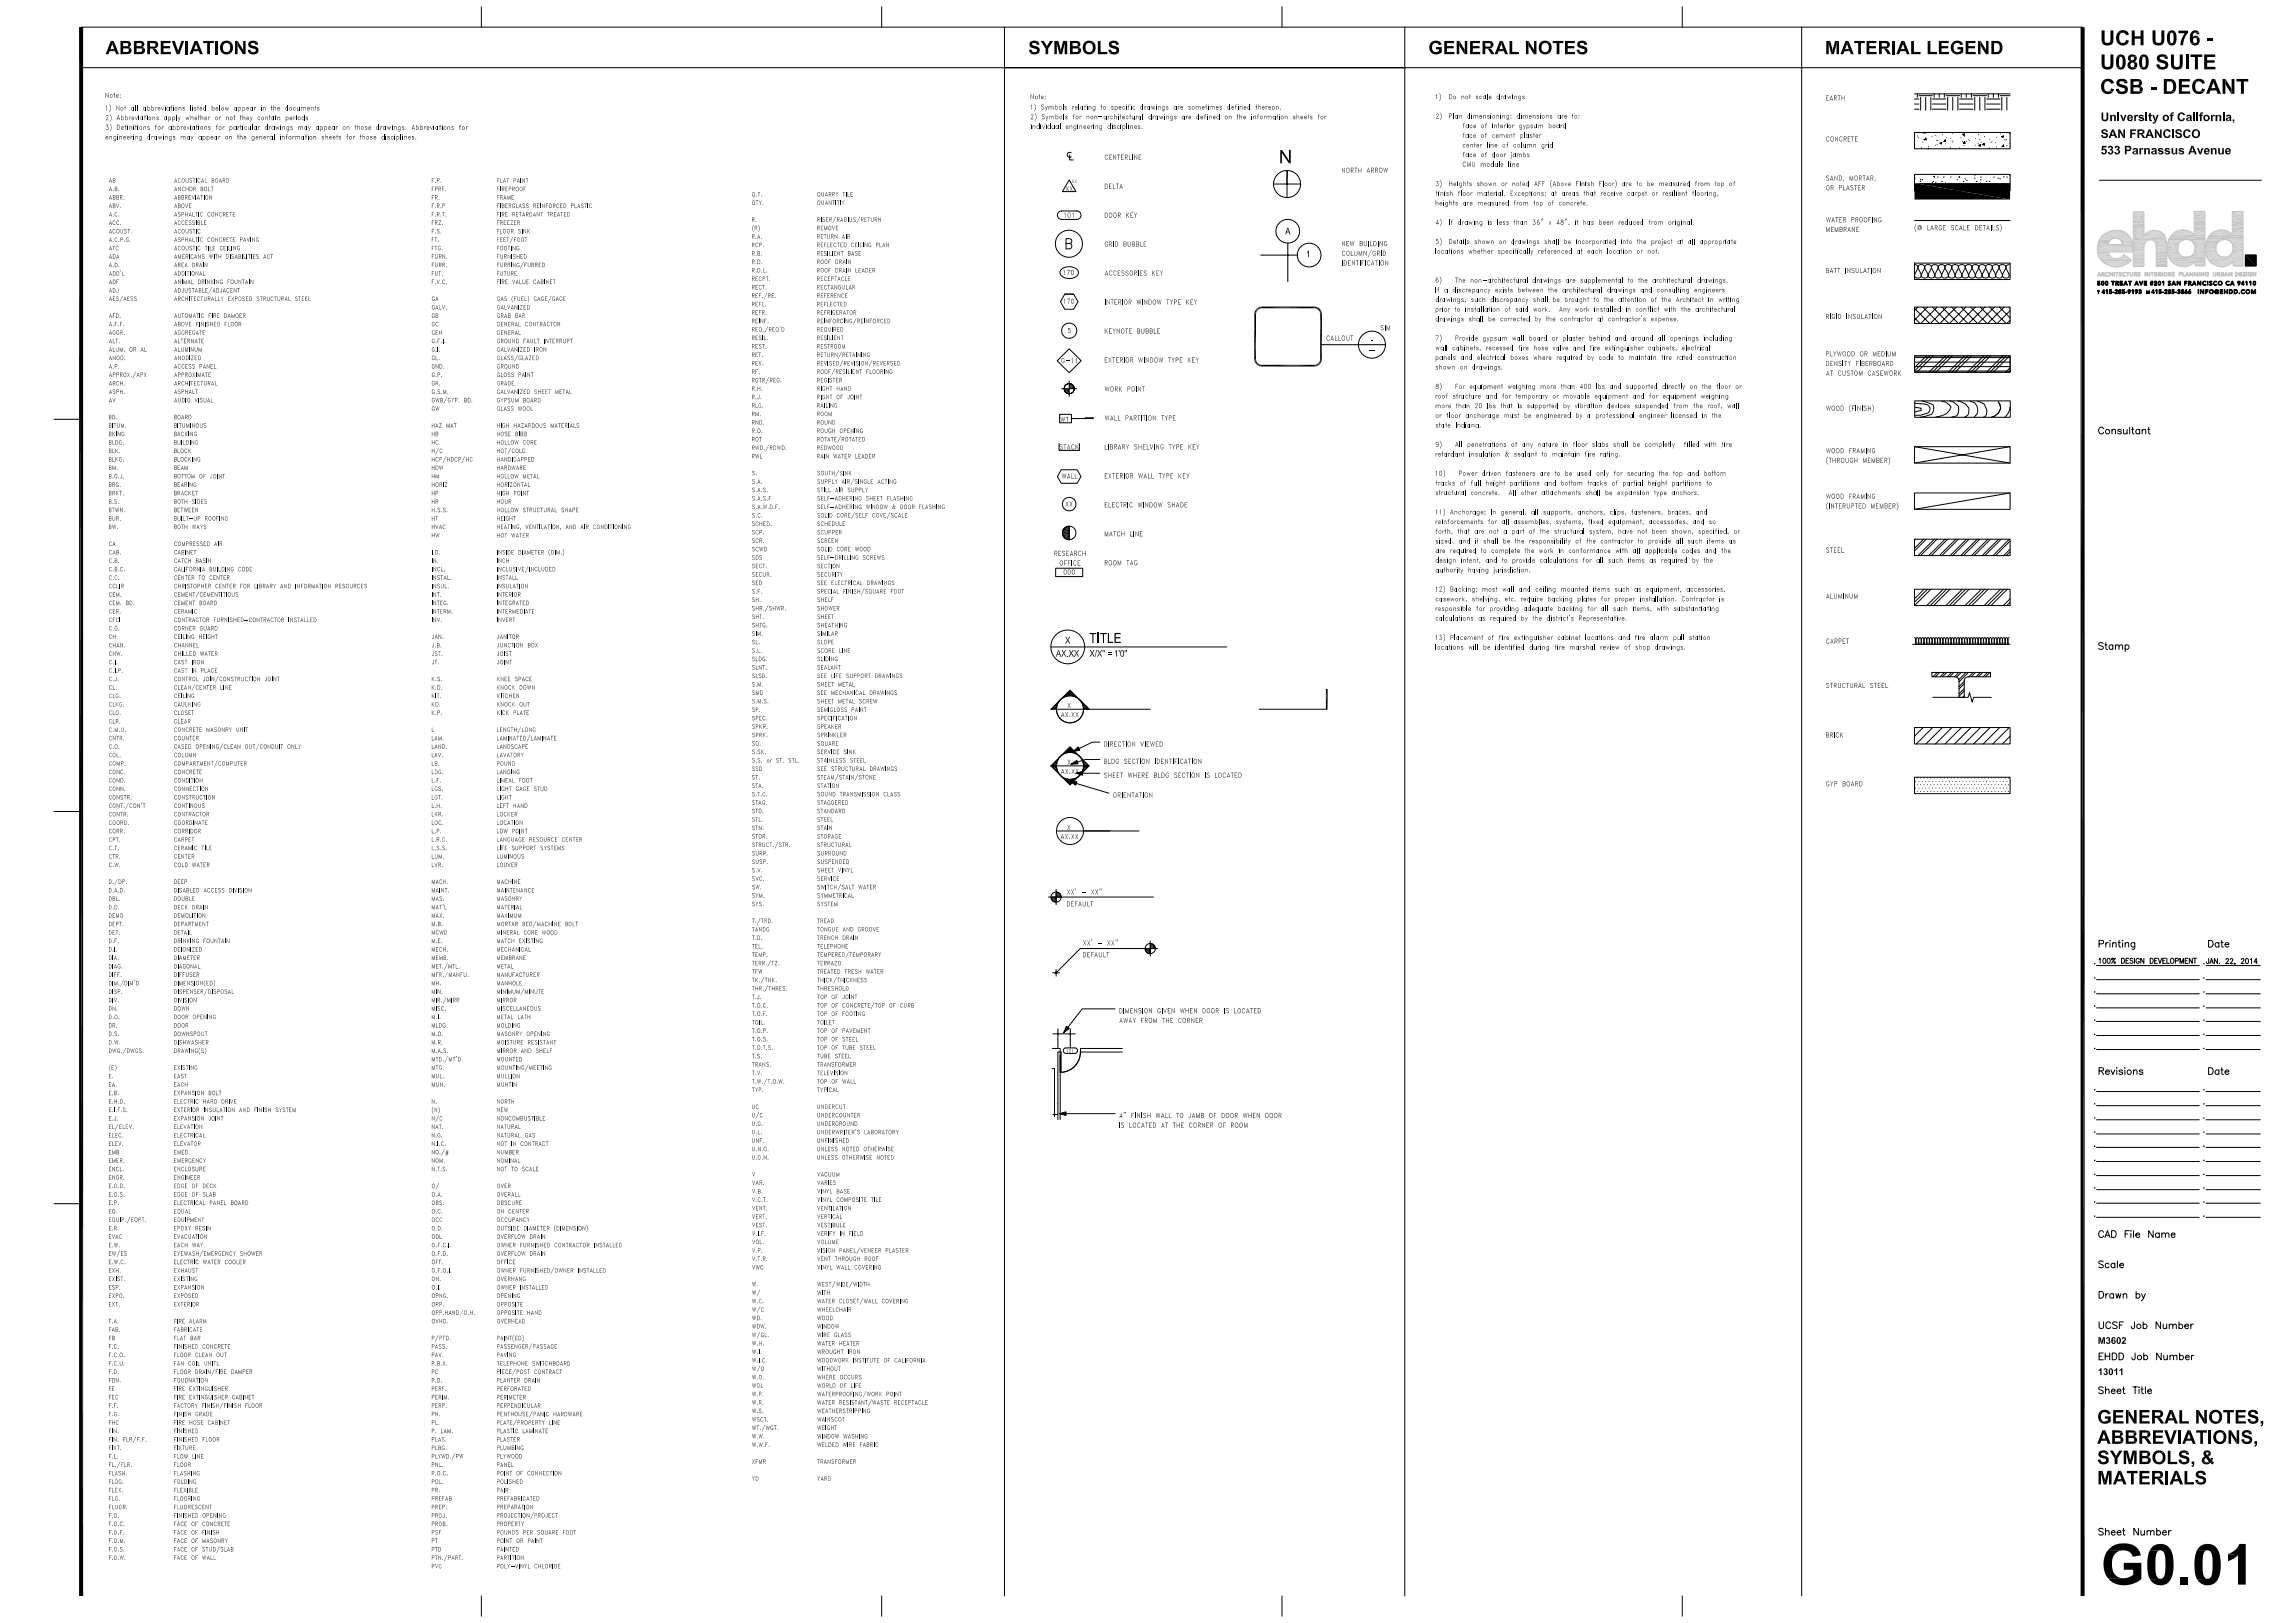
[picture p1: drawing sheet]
<svg xmlns="http://www.w3.org/2000/svg" width="1067mm" height="762mm" viewBox="0 0 1067 762" stroke-linecap="round" stroke-linejoin="round" font-family="sans-serif">
<defs><g id="words">
<text font-size="28.9" x="986" y="744">G0.01</text>
<text font-size="23.3" x="499" y="263">€</text>
<text font-size="10.9" x="498" y="145">&lt;8&gt;</text>
<text font-size="10.2" x="498" y="159">©</text>
<g font-size="9.2">
<text x="986" y="21">UCH</text>
<text x="1010" y="21">U076</text>
<text x="50" y="25">ABBREVIATIONS</text>
<text x="483" y="25">SYMBOLS</text>
<text x="671" y="25">GENERAL NOTES</text>
<text x="857" y="25">MATERIAL LEGEND</text>
<text x="986" y="33">U080 SUITE</text>
<text x="986" y="44">CSB ­ DECANT</text>
<text x="600" y="77">N</text>
<text x="499" y="240">©</text>
<text x="985" y="668">GENERAL NOTES</text>
<text x="985" y="678">ABBREVIATIONS</text>
<text x="985" y="687">SYMBOLS,&amp;</text>
<text x="985" y="697">MATERIALS</text>
</g>
<text font-size="8.8" x="499" y="90">A</text>
<text font-size="7.1" x="496" y="310">Ax.xx/ xix&quot;= ro&quot;</text>
<g font-size="6.7">
<text x="500" y="117">B</text>
<text x="500" y="302">x \ TITLE</text>
</g>
<g font-size="5.6">
<text x="986" y="57">University of</text>
<text x="1022" y="57">California,</text>
<text x="986" y="65">SAN FRANCISCO</text>
<text x="986" y="73">533 Parnassus Avenue</text>
<text x="496" y="102">non</text>
<text x="497" y="129">&lt;LZ°&gt;</text>
</g>
<text font-size="4.6" x="613" y="121">1</text>
<g font-size="4.2">
<text x="603" y="110">A</text>
<text x="617" y="172">J</text>
<text x="985" y="204">Consultant</text>
<text x="353" y="243">s.c.</text>
<text x="985" y="305">Stamp</text>
<text x="985" y="445">Printing</text>
<text x="1037" y="445">Date</text>
<text x="985" y="505">Revisions</text>
<text x="1037" y="505">Date</text>
<text x="353" y="525">u/c</text>
<text x="985" y="581">CAD</text>
<text x="997" y="581">File</text>
<text x="1008" y="581">Name</text>
<text x="985" y="595">Scale</text>
<text x="985" y="610">Drawn</text>
<text x="1003" y="610">by</text>
<text x="353" y="616">w/c</text>
<text x="985" y="624">UCSF</text>
<text x="1000" y="624">Job</text>
<text x="1012" y="624">Number</text>
<text x="985" y="631">M3602</text>
<text x="985" y="638">EHDD</text>
<text x="1001" y="638">Job</text>
<text x="1012" y="638">Number</text>
<text x="985" y="646">13011</text>
<text x="985" y="654">Sheet</text>
<text x="1001" y="654">Title</text>
<text x="985" y="721">Sheet</text>
<text x="1001" y="721">Number</text>
</g>
<g font-size="3.9">
<text x="498" y="170">G—11</text>
<text x="674" y="183">8)</text>
<text x="498" y="363">AX.X</text>
</g>
<g font-size="3.5">
<text x="51" y="173">A.P.</text>
<text x="82" y="173">ACCESS PANEL</text>
<text x="203" y="173">GND.</text>
<text x="353" y="172">REV.</text>
<text x="51" y="177">APPROX./APX</text>
<text x="203" y="177">G.P.</text>
<text x="353" y="179">RGTR/REG.</text>
<text x="353" y="176">RF.</text>
<text x="51" y="181">ARCH.</text>
<text x="51" y="185">ASPH.</text>
<text x="203" y="181">GR.</text>
<text x="233" y="185">GALVANIZED SHEET</text>
<text x="261" y="185">METAL</text>
<text x="233" y="189">GYPSUM BOARD</text>
<text x="233" y="193">GLASS WOOL</text>
<text x="384" y="243">SOLID CORE/SELF COVE/SCALE</text>
<text x="384" y="247">SCHEDULE</text>
<text x="384" y="251">SCUPPER</text>
<text x="384" y="255">SCREEN</text>
<text x="353" y="338">SPEC.</text>
<text x="353" y="342">SPKR.</text>
<text x="353" y="346">SPRK.</text>
<text x="51" y="359">COMP.</text>
<text x="203" y="359">LB.</text>
<text x="51" y="363">CONC.</text>
<text x="203" y="363">LDG.</text>
<text x="353" y="362">SSD</text>
<text x="51" y="367">COND.</text>
<text x="51" y="371">CONN.</text>
<text x="51" y="375">CONSTR.</text>
<text x="51" y="379">CONT./CON'T</text>
<text x="51" y="383">CONTR.</text>
<text x="51" y="387">COORD.</text>
<text x="51" y="391">CORR.</text>
<text x="384" y="437">TONGUE AND GROOVE</text>
<text x="384" y="441">TRENCH DRAIN</text>
<text x="384" y="445">TELEPHONE</text>
<text x="384" y="485">TOP OF PAVEMENT</text>
<text x="384" y="489">TOP OF STEEL</text>
<text x="384" y="493">TOP OF TUBE STEEL</text>
<text x="384" y="497">TUBE STEEL</text>
<text x="384" y="501">TRANSFORMER</text>
<text x="384" y="505">TELEVISION</text>
<text x="384" y="509">TOP OF WALL</text>
<text x="384" y="513">TYPICAL</text>
<text x="233" y="530">NATURAL</text>
<text x="233" y="534">NATURAL GAS</text>
<text x="82" y="538">ELEVATOR</text>
<text x="51" y="546">EMER.</text>
<text x="82" y="542">EMED</text>
<text x="82" y="546">EMERGENCY</text>
<text x="51" y="550">ENCL.</text>
<text x="82" y="550">ENCLOSURE</text>
<text x="51" y="554">ENGR.</text>
<text x="51" y="558">E.O.D.</text>
<text x="82" y="554">ENGINEER</text>
<text x="82" y="558">EDGE OF</text>
<text x="95" y="558">DECK</text>
<text x="51" y="562">E.O.S.</text>
<text x="82" y="562">EDGE OF</text>
<text x="95" y="562">SLAB</text>
<text x="233" y="562">OVERALL</text>
<text x="82" y="566">ELECTRICAL PANEL</text>
<text x="108" y="566">BOARD</text>
<text x="233" y="566">OBSCURE</text>
<text x="233" y="570">ON CENTER</text>
<text x="353" y="564">V.C.T.</text>
<text x="353" y="568">VENT.</text>
<text x="233" y="574">OCCUPANCY</text>
<text x="353" y="572">VERT.</text>
<text x="353" y="576">VEST.</text>
<text x="203" y="689">PNL.</text>
<text x="203" y="693">P.O.C.</text>
<text x="353" y="695">YD</text>
<text x="384" y="695">YARD</text>
<text x="203" y="697">POL.</text>
<text x="203" y="701">PR.</text>
<text x="233" y="701">PAIR</text>
<text x="51" y="704">FLG.</text>
<text x="203" y="705">PREFAB</text>
<text x="233" y="704">PREFABRICATED</text>
<text x="203" y="709">PREP.</text>
<text x="203" y="713">PROJ.</text>
<text x="233" y="708">PREPARATION</text>
<text x="233" y="712">PROJECTION/PROJECT</text>
<text x="203" y="717">PROB.</text>
<text x="233" y="716">PROPERTY</text>
</g>
<g font-size="3.2">
<text x="49" y="46">Note:</text>
<text x="857" y="47">EARTH</text>
<text x="857" y="66">CONCRETE</text>
<text x="519" y="75">CENTERLINE</text>
<text x="630" y="81">NORTH</text>
<text x="642" y="81">ARROW</text>
<text x="857" y="85">SAND, MORTAR</text>
<text x="857" y="89">OR</text>
<text x="863" y="89">PLASTER</text>
<text x="519" y="102">DOOR</text>
<text x="529" y="102">KEY</text>
<text x="857" y="104">WATER</text>
<text x="869" y="104">PROOFING</text>
<text x="857" y="109">MEMBRANE</text>
<text x="899" y="108">(@</text>
<text x="905" y="108">LARGE SCALE DETAILS)</text>
<text x="519" y="116">GRID BUBBLE</text>
<text x="630" y="115">NEW</text>
<text x="638" y="115">BUILDING</text>
<text x="630" y="120">COLUMN/GRID</text>
<text x="630" y="125">IDENTIFICATION</text>
<text x="519" y="129">ACCESSORIES KEY</text>
<text x="674" y="133">6)</text>
<text x="518" y="143">INTERIOR</text>
<text x="534" y="143">WINDOW</text>
<text x="548" y="143">TYPE KEY</text>
<text x="857" y="150">RIGID INSULATION</text>
<text x="623" y="160">CALLOUT</text>
<text x="674" y="160">7)</text>
<text x="857" y="167">PLYWOOD OR</text>
<text x="879" y="167">MEDIUM</text>
<text x="519" y="170">EXTERIOR</text>
<text x="534" y="170">WINDOW</text>
<text x="548" y="170">TYPE</text>
<text x="558" y="170">KEY</text>
<text x="857" y="172">DENSITY</text>
<text x="871" y="172">FIBERBOARD</text>
<text x="857" y="176">AT CUSTOM</text>
<text x="877" y="176">CASEWORK</text>
<text x="519" y="197">WALL PARTITION</text>
<text x="545" y="197">TYPE</text>
<text x="857" y="193">WOOD (FINISH)</text>
<text x="498" y="198">WT</text>
<text x="674" y="210">9)</text>
<text x="497" y="211">ISTACKl</text>
<text x="519" y="211">LIBRARY SHELVING TYPE KEY</text>
<text x="857" y="213">WOOD FRAMING</text>
<text x="857" y="217">(THROUGH</text>
<text x="875" y="217">MEMBER)</text>
<text x="498" y="225">WALL</text>
<text x="519" y="225">EXTERIOR</text>
<text x="534" y="225">WALL TYPE KEY</text>
<text x="674" y="223">10)</text>
<text x="519" y="238">ELECTRIC</text>
<text x="534" y="238">WINDOW SHADE</text>
<text x="857" y="239">(INTERUPTED MEMBER)</text>
<text x="857" y="234">WOOD FRAMING</text>
<text x="519" y="252">MATCH LINE</text>
<text x="495" y="261">RESEARCH</text>
<text x="857" y="260">STEEL</text>
<text x="497" y="266">OFFICE</text>
<text x="519" y="265">ROOM TAG</text>
<text x="857" y="302">CARPET</text>
<text x="498" y="337">AX.XX</text>
<text x="518" y="359">BLDG SECTION IDENTIFICATION</text>
<text x="518" y="365">SHEET</text>
<text x="530" y="365">WHERE BLDG SECTION IS LOCATED</text>
<text x="857" y="369">GYP BOARD</text>
<text x="522" y="374">ORIENTATION</text>
<text x="498" y="394">AX.XX</text>
<text x="501" y="420">XX'</text>
<text x="508" y="420">­</text>
<text x="512" y="420">XX&quot;</text>
<text x="509" y="444">XX'</text>
<text x="515" y="444">­</text>
<text x="520" y="444">XX&quot;</text>
<text x="508" y="449">DEFAULT</text>
<text x="985" y="452">100% DESIGN</text>
<text x="1009" y="452">DEVELOPMENT</text>
<text x="1034" y="452">.JAN.</text>
<text x="1045" y="452">22, 2014</text>
<text x="525" y="476">DIMENSION GIVEN</text>
<text x="554" y="476">WHEN</text>
<text x="565" y="476">DOOR</text>
<text x="574" y="476">IS LOCATED</text>
<text x="526" y="480">AWAY</text>
<text x="536" y="480">FROM</text>
<text x="546" y="480">THE</text>
<text x="553" y="480">CORNER</text>
<text x="526" y="525">4&quot;</text>
<text x="531" y="525">FINISH</text>
<text x="543" y="525">WALL TO</text>
<text x="558" y="525">JAMB OF DOOR</text>
<text x="584" y="525">WHEN</text>
<text x="594" y="525">DOOR</text>
<text x="525" y="530">IS LOCATED</text>
<text x="545" y="530">AT THE CORNER</text>
<text x="572" y="530">OF ROOM</text>
<text x="1061" y="670">J</text>
<text x="1058" y="679">J</text>
</g>
<g font-size="2.8">
<text x="484" y="47">Note:</text>
<text x="674" y="47">1)</text>
<text x="680" y="47">Do</text>
<text x="686" y="47">not</text>
<text x="693" y="47">scale</text>
<text x="703" y="47">drawings</text>
<text x="49" y="52">1)</text>
<text x="54" y="52">Not</text>
<text x="61" y="52">all</text>
<text x="67" y="52">abbreviations</text>
<text x="89" y="52">listed</text>
<text x="99" y="52">below</text>
<text x="110" y="52">appear in</text>
<text x="127" y="52">the</text>
<text x="134" y="52">documents</text>
<text x="483" y="51">1)</text>
<text x="489" y="51">Symbols</text>
<text x="503" y="51">relating</text>
<text x="517" y="51">to</text>
<text x="522" y="51">specific</text>
<text x="535" y="51">drawings</text>
<text x="551" y="51">are</text>
<text x="558" y="51">sometimes</text>
<text x="576" y="51">defined</text>
<text x="589" y="51">thereon.</text>
<text x="50" y="56">2)</text>
<text x="55" y="56">Abbreviations</text>
<text x="77" y="56">apply</text>
<text x="87" y="56">whether</text>
<text x="101" y="56">or</text>
<text x="106" y="56">not</text>
<text x="113" y="56">they</text>
<text x="121" y="56">contain</text>
<text x="134" y="56">periods</text>
<text x="484" y="56">2)</text>
<text x="489" y="56">Symbols</text>
<text x="504" y="56">for</text>
<text x="510" y="56">non­architectural</text>
<text x="539" y="56">drawings</text>
<text x="555" y="56">are</text>
<text x="562" y="56">defined</text>
<text x="575" y="56">on</text>
<text x="581" y="56">the</text>
<text x="587" y="56">information</text>
<text x="607" y="56">sheets</text>
<text x="619" y="56">for</text>
<text x="674" y="56">2)</text>
<text x="680" y="56">Plan</text>
<text x="689" y="56">dimensioning:</text>
<text x="712" y="56">dimensions</text>
<text x="731" y="56">are</text>
<text x="738" y="56">to:</text>
<text x="49" y="61">3)</text>
<text x="49" y="66">engineering</text>
<text x="55" y="61">Definitions</text>
<text x="69" y="66">drawings</text>
<text x="73" y="61">for</text>
<text x="79" y="61">abbreviations</text>
<text x="85" y="66">may</text>
<text x="93" y="66">appear</text>
<text x="101" y="61">for particular</text>
<text x="106" y="66">on</text>
<text x="111" y="66">the</text>
<text x="118" y="66">general</text>
<text x="124" y="61">drawings</text>
<text x="131" y="66">information</text>
<text x="140" y="61">may</text>
<text x="148" y="61">appear</text>
<text x="151" y="66">sheets</text>
<text x="161" y="61">on</text>
<text x="163" y="66">for</text>
<text x="166" y="61">those</text>
<text x="169" y="66">those</text>
<text x="177" y="61">drawings.</text>
<text x="179" y="66">disciplines.</text>
<text x="193" y="61">Abbreviations</text>
<text x="216" y="61">for</text>
<text x="484" y="61">individual</text>
<text x="500" y="61">engineering</text>
<text x="520" y="61">disciplines.</text>
<text x="687" y="60">face</text>
<text x="687" y="65">face</text>
<text x="695" y="60">of</text>
<text x="695" y="65">of</text>
<text x="700" y="60">interior</text>
<text x="700" y="65">cement</text>
<text x="713" y="60">gypsum</text>
<text x="714" y="65">plaster</text>
<text x="727" y="60">board</text>
<text x="687" y="69">center</text>
<text x="698" y="69">line</text>
<text x="705" y="69">of</text>
<text x="710" y="69">column</text>
<text x="724" y="69">grid</text>
<text x="687" y="74">face</text>
<text x="695" y="74">of</text>
<text x="701" y="74">door</text>
<text x="709" y="74">jambs</text>
<text x="687" y="78">CMU</text>
<text x="695" y="78">module</text>
<text x="708" y="78">line</text>
<text x="51" y="86">AB</text>
<text x="51" y="90">A.B.</text>
<text x="82" y="86">ACOUSTICAL BOARD</text>
<text x="82" y="90">ANCHOR</text>
<text x="94" y="90">BOLT</text>
<text x="203" y="86">F.P.</text>
<text x="203" y="90">FPRF.</text>
<text x="233" y="86">FLAT PAINT</text>
<text x="233" y="90">FIREPROOF</text>
<text x="519" y="89">DELTA</text>
<text x="674" y="87">3)</text>
<text x="680" y="87">Heights</text>
<text x="693" y="87">shown</text>
<text x="705" y="87">or</text>
<text x="710" y="87">noted</text>
<text x="720" y="87">AFF</text>
<text x="728" y="87">(Above</text>
<text x="740" y="87">Finish</text>
<text x="751" y="87">Floor)</text>
<text x="762" y="87">are</text>
<text x="768" y="87">to</text>
<text x="773" y="87">be</text>
<text x="779" y="87">measured</text>
<text x="796" y="87">from</text>
<text x="805" y="87">top</text>
<text x="812" y="87">of</text>
<text x="51" y="94">ABBR.</text>
<text x="82" y="94">ABBREVIATION</text>
<text x="203" y="94">FR.</text>
<text x="233" y="94">FRAME</text>
<text x="353" y="92">Q.T.</text>
<text x="384" y="92">QUARRY TILE</text>
<text x="674" y="92">finish</text>
<text x="685" y="92">floor</text>
<text x="694" y="92">material.</text>
<text x="709" y="92">Exceptions:</text>
<text x="728" y="92">at</text>
<text x="733" y="92">areas</text>
<text x="744" y="92">that</text>
<text x="751" y="92">receive</text>
<text x="764" y="92">carpet</text>
<text x="776" y="92">or</text>
<text x="781" y="92">resilient</text>
<text x="794" y="92">flooring,</text>
<text x="51" y="98">ABV.</text>
<text x="51" y="102">A.C.</text>
<text x="82" y="98">ABOVE</text>
<text x="82" y="102">ASPHALTIC</text>
<text x="97" y="102">CONCRETE</text>
<text x="203" y="98">F.R.P</text>
<text x="203" y="102">F.R.T.</text>
<text x="233" y="98">FIBERGLASS REINFORCED</text>
<text x="233" y="102">FIRE</text>
<text x="241" y="102">RETARDANT TREATED</text>
<text x="268" y="98">PLASTIC</text>
<text x="353" y="96">QTY.</text>
<text x="384" y="96">QUANTITIY</text>
<text x="674" y="96">heights</text>
<text x="687" y="96">are</text>
<text x="694" y="96">measured</text>
<text x="711" y="96">from</text>
<text x="720" y="96">top</text>
<text x="727" y="96">of</text>
<text x="732" y="96">concrete.</text>
<text x="51" y="106">ACC.</text>
<text x="82" y="106">ACCESSIBLE</text>
<text x="203" y="106">FRZ.</text>
<text x="233" y="106">FREEZER</text>
<text x="353" y="104">R.</text>
<text x="384" y="104">RISER/RADIUS/RETURN</text>
<text x="674" y="105">4)</text>
<text x="680" y="105">If</text>
<text x="684" y="105">drawing</text>
<text x="698" y="105">is</text>
<text x="703" y="105">less</text>
<text x="711" y="105">than</text>
<text x="720" y="105">36&quot;</text>
<text x="727" y="105">x</text>
<text x="731" y="105">48&quot;,</text>
<text x="739" y="105">it</text>
<text x="743" y="105">has</text>
<text x="751" y="105">been</text>
<text x="760" y="105">reduced</text>
<text x="774" y="105">from</text>
<text x="783" y="105">original.</text>
<text x="51" y="110">ACOUST.</text>
<text x="51" y="114">A.C.P.G.</text>
<text x="82" y="110">ACOUSTIC</text>
<text x="82" y="114">ASPHALTIC</text>
<text x="97" y="114">CONCRETE</text>
<text x="113" y="114">PAVING</text>
<text x="203" y="110">F.S.</text>
<text x="203" y="114">FT.</text>
<text x="233" y="110">FLOOR</text>
<text x="233" y="114">FEET/FOOT</text>
<text x="243" y="110">SINK</text>
<text x="353" y="112">R.A.</text>
<text x="353" y="108">(R)</text>
<text x="384" y="108">REMOVE</text>
<text x="384" y="112">RETURN</text>
<text x="395" y="112">AIR</text>
<text x="51" y="118">ATC</text>
<text x="82" y="118">ACOUSTIC</text>
<text x="96" y="118">TILE CEILING</text>
<text x="203" y="118">FTG.</text>
<text x="233" y="118">FOOTING</text>
<text x="353" y="116">RCP.</text>
<text x="384" y="116">REFLECTED CEILING PLAN</text>
<text x="674" y="119">locations</text>
<text x="674" y="115">5)</text>
<text x="680" y="115">Details</text>
<text x="690" y="119">whether</text>
<text x="692" y="115">shown</text>
<text x="703" y="119">specifically</text>
<text x="704" y="115">on</text>
<text x="709" y="115">drawings</text>
<text x="722" y="119">referenced</text>
<text x="725" y="115">shall</text>
<text x="734" y="115">be</text>
<text x="740" y="115">incorporated</text>
<text x="740" y="119">at</text>
<text x="745" y="119">each</text>
<text x="754" y="119">location</text>
<text x="761" y="115">into</text>
<text x="768" y="119">or</text>
<text x="769" y="115">the</text>
<text x="773" y="119">not.</text>
<text x="775" y="115">project</text>
<text x="788" y="115">at</text>
<text x="793" y="115">all</text>
<text x="798" y="115">appropriate</text>
<text x="51" y="121">ADA</text>
<text x="51" y="125">A.D.</text>
<text x="82" y="121">AMERICANS</text>
<text x="82" y="125">AREA</text>
<text x="90" y="125">DRAIN</text>
<text x="98" y="121">WITH DISABILITIES ACT</text>
<text x="203" y="121">FURN.</text>
<text x="203" y="125">FURR.</text>
<text x="233" y="121">FURNISHED</text>
<text x="233" y="125">FURRING/FURRED</text>
<text x="353" y="120">R.B.</text>
<text x="353" y="124">R.D.</text>
<text x="384" y="120">RESILIENT</text>
<text x="384" y="124">ROOF DRAIN</text>
<text x="398" y="120">BASE</text>
<text x="51" y="129">ADD'L</text>
<text x="82" y="129">ADDITIONAL</text>
<text x="203" y="129">FUT.</text>
<text x="233" y="129">FUTURE</text>
<text x="353" y="128">R.D.L.</text>
<text x="353" y="132">RECPT.</text>
<text x="384" y="132">RECEPTACLE</text>
<text x="384" y="128">ROOF DRAIN</text>
<text x="402" y="128">LEADER</text>
<text x="857" y="128">BATT</text>
<text x="866" y="128">INSULATION</text>
<text x="51" y="133">ADF</text>
<text x="51" y="137">ADJ</text>
<text x="82" y="133">ANIMAL DRINKING FOUNTAIN</text>
<text x="82" y="137">ADJUSTABLE/ADJACENT</text>
<text x="203" y="133">F.V.C.</text>
<text x="233" y="133">FIRE</text>
<text x="241" y="133">VALUE CABINET</text>
<text x="353" y="136">RECT.</text>
<text x="384" y="136">RECTANGULAR</text>
<text x="674" y="137">If</text>
<text x="678" y="137">a</text>
<text x="682" y="137">discrepancy</text>
<text x="683" y="133">The</text>
<text x="690" y="133">non­architectural</text>
<text x="702" y="137">exists</text>
<text x="713" y="137">between</text>
<text x="720" y="133">drawings</text>
<text x="727" y="137">the</text>
<text x="733" y="137">architectural</text>
<text x="735" y="133">are</text>
<text x="742" y="133">supplemental</text>
<text x="755" y="137">drawings</text>
<text x="764" y="133">to</text>
<text x="769" y="133">the</text>
<text x="770" y="137">and</text>
<text x="776" y="133">architectural</text>
<text x="778" y="137">consulting</text>
<text x="795" y="137">engineers</text>
<text x="797" y="133">drawings.</text>
<text x="985" y="134">500 TREAT AVE #201 SAN FRANCISCO CA 94110</text>
<text x="985" y="138">T 415­285­9193</text>
<text x="1008" y="138">M 415­285­3866</text>
<text x="1032" y="138">INFO@EHDD.COM</text>
<text x="51" y="141">AES/AESS</text>
<text x="82" y="141">ARCHITECTURALLY</text>
<text x="107" y="141">EXPOSED STRUCTURAL STEEL</text>
<text x="203" y="141">GA</text>
<text x="233" y="141">GAS (FUEL)</text>
<text x="251" y="141">GAGE/GAGE</text>
<text x="353" y="140">REF./RE.</text>
<text x="353" y="144">REFL.</text>
<text x="384" y="140">REFERENCE</text>
<text x="384" y="144">REFLECTED</text>
<text x="674" y="142">drawings,</text>
<text x="691" y="142">such</text>
<text x="700" y="142">discrepancy</text>
<text x="720" y="142">shall</text>
<text x="729" y="142">be</text>
<text x="735" y="142">brought</text>
<text x="748" y="142">to</text>
<text x="753" y="142">the</text>
<text x="760" y="142">attention</text>
<text x="775" y="142">of</text>
<text x="780" y="142">the</text>
<text x="787" y="142">Architect</text>
<text x="802" y="142">in</text>
<text x="807" y="142">writing</text>
<text x="51" y="149">AFD.</text>
<text x="82" y="149">AUTOMATIC</text>
<text x="98" y="149">FIRE</text>
<text x="105" y="149">DAMOER</text>
<text x="203" y="145">GALV.</text>
<text x="203" y="149">GB</text>
<text x="233" y="145">GALVANIZED</text>
<text x="233" y="149">GRAB</text>
<text x="242" y="149">BAR</text>
<text x="353" y="148">REFR.</text>
<text x="384" y="148">REFRIGERATOR</text>
<text x="674" y="146">prior</text>
<text x="683" y="146">to</text>
<text x="688" y="146">installation</text>
<text x="706" y="146">of</text>
<text x="712" y="146">said</text>
<text x="720" y="146">work.</text>
<text x="732" y="146">Any</text>
<text x="740" y="146">work</text>
<text x="748" y="146">installed</text>
<text x="763" y="146">in</text>
<text x="768" y="146">conflict</text>
<text x="781" y="146">with</text>
<text x="789" y="146">the</text>
<text x="796" y="146">architectural</text>
<text x="51" y="153">A.F.F.</text>
<text x="82" y="153">ABOVE FINISHED FLOOR</text>
<text x="203" y="153">GC</text>
<text x="233" y="153">GENERAL CONTRACTOR</text>
<text x="353" y="156">REQ./REQ'D</text>
<text x="353" y="152">REINF.</text>
<text x="384" y="152">REINFORCING/REINFORCED</text>
<text x="384" y="156">REQUIRED</text>
<text x="648" y="155">SIM</text>
<text x="674" y="151">drawings</text>
<text x="690" y="151">shall</text>
<text x="699" y="151">be</text>
<text x="704" y="151">corrected</text>
<text x="720" y="151">by</text>
<text x="726" y="151">the</text>
<text x="733" y="151">contractor</text>
<text x="750" y="151">at</text>
<text x="755" y="151">contractor's</text>
<text x="775" y="151">expense.</text>
<text x="51" y="157">AGGR.</text>
<text x="51" y="161">ALT.</text>
<text x="82" y="157">AGGREGATE</text>
<text x="82" y="161">ALTERNATE</text>
<text x="203" y="161">G.F.I.</text>
<text x="203" y="157">GEN</text>
<text x="233" y="157">GENERAL</text>
<text x="233" y="161">GROUND</text>
<text x="246" y="161">FAULT INTERRUPT</text>
<text x="353" y="160">RESIL.</text>
<text x="384" y="160">RESILIENT</text>
<text x="519" y="157">KEYNOTE</text>
<text x="534" y="157">BUBBLE</text>
<text x="683" y="160">Provide</text>
<text x="696" y="160">gypsum</text>
<text x="710" y="160">wall</text>
<text x="718" y="160">board</text>
<text x="729" y="160">or</text>
<text x="734" y="160">plaster</text>
<text x="746" y="160">behind</text>
<text x="758" y="160">and</text>
<text x="766" y="160">around</text>
<text x="779" y="160">all</text>
<text x="784" y="160">openings</text>
<text x="800" y="160">including</text>
<text x="51" y="165">ALUM. OR</text>
<text x="66" y="165">AL</text>
<text x="82" y="165">ALUMINUM</text>
<text x="203" y="165">G.I.</text>
<text x="233" y="165">GALVANIZED IRON</text>
<text x="353" y="164">REST.</text>
<text x="353" y="168">RET.</text>
<text x="384" y="164">RESTROOM</text>
<text x="384" y="168">RETURN/RETAINING</text>
<text x="674" y="164">wall</text>
<text x="682" y="164">cabinets,</text>
<text x="698" y="164">recessed</text>
<text x="713" y="164">fire</text>
<text x="720" y="164">hose</text>
<text x="729" y="164">valve</text>
<text x="739" y="164">and</text>
<text x="746" y="164">fire</text>
<text x="753" y="164">extinguisher</text>
<text x="774" y="164">cabinets,</text>
<text x="790" y="164">electrical</text>
<text x="51" y="169">ANOD.</text>
<text x="82" y="169">ANODIZED</text>
<text x="203" y="169">GL.</text>
<text x="233" y="169">GLASS/GLAZED</text>
<text x="233" y="173">GROUND</text>
<text x="384" y="172">REVISED/REVISION/REVERSED</text>
<text x="674" y="169">panels</text>
<text x="674" y="173">shown</text>
<text x="686" y="173">on</text>
<text x="686" y="169">and</text>
<text x="691" y="173">drawings.</text>
<text x="693" y="169">electrical</text>
<text x="709" y="169">boxes</text>
<text x="720" y="169">where</text>
<text x="731" y="169">required</text>
<text x="745" y="169">by</text>
<text x="751" y="169">code</text>
<text x="760" y="169">to</text>
<text x="765" y="169">maintain</text>
<text x="780" y="169">fire</text>
<text x="787" y="169">rated</text>
<text x="797" y="169">construction</text>
<text x="82" y="177">APPROXIMATE</text>
<text x="233" y="177">GLOSS</text>
<text x="243" y="177">PAINT</text>
<text x="384" y="176">ROOF/RESILIENT FLOORING</text>
<text x="384" y="180">REGISTER</text>
<text x="82" y="181">ARCHITECTURAL</text>
<text x="82" y="185">ASPHALT</text>
<text x="203" y="185">G.S.M.</text>
<text x="233" y="181">GRADE</text>
<text x="353" y="183">R.H.</text>
<text x="384" y="184">RIGHT HAND</text>
<text x="519" y="184">WORK</text>
<text x="529" y="184">POINT</text>
<text x="683" y="183">For</text>
<text x="690" y="183">equipment</text>
<text x="708" y="183">weighing</text>
<text x="723" y="183">more</text>
<text x="733" y="183">than</text>
<text x="742" y="183">400</text>
<text x="749" y="183">lbs</text>
<text x="756" y="183">and</text>
<text x="764" y="183">supported</text>
<text x="781" y="183">directly</text>
<text x="793" y="183">on</text>
<text x="799" y="183">the</text>
<text x="806" y="183">floor</text>
<text x="815" y="183">or</text>
<text x="51" y="189">AV</text>
<text x="82" y="189">AUDIO VISUAL</text>
<text x="203" y="189">GWB/GYP. BD.</text>
<text x="353" y="187">R.J.</text>
<text x="353" y="191">RLG.</text>
<text x="384" y="191">RAILING</text>
<text x="384" y="187">RIGHT OF JOINT</text>
<text x="674" y="187">roof</text>
<text x="674" y="192">more</text>
<text x="682" y="187">structure</text>
<text x="684" y="192">than</text>
<text x="692" y="192">20</text>
<text x="698" y="187">and</text>
<text x="698" y="192">lbs</text>
<text x="705" y="192">that</text>
<text x="705" y="187">for temporary</text>
<text x="712" y="192">is</text>
<text x="717" y="192">supported</text>
<text x="729" y="187">or</text>
<text x="734" y="187">movable</text>
<text x="734" y="192">by</text>
<text x="739" y="192">vibration</text>
<text x="749" y="187">equipment</text>
<text x="755" y="192">devices</text>
<text x="767" y="187">and</text>
<text x="768" y="192">suspended</text>
<text x="774" y="187">for</text>
<text x="781" y="187">equipment</text>
<text x="786" y="192">from</text>
<text x="795" y="192">the</text>
<text x="799" y="187">weighing</text>
<text x="802" y="192">roof,</text>
<text x="811" y="192">wall</text>
<text x="51" y="197">BD.</text>
<text x="82" y="197">BOARD</text>
<text x="203" y="193">GW</text>
<text x="353" y="195">­1.'.</text>
<text x="384" y="195">ROOM</text>
<text x="674" y="196">or</text>
<text x="679" y="196">floor</text>
<text x="688" y="196">anchorage</text>
<text x="706" y="196">must</text>
<text x="716" y="196">be</text>
<text x="721" y="196">engineered</text>
<text x="740" y="196">by</text>
<text x="745" y="196">a</text>
<text x="749" y="196">professional</text>
<text x="770" y="196">engineer</text>
<text x="785" y="196">licensed</text>
<text x="799" y="196">in</text>
<text x="804" y="196">the</text>
<text x="51" y="201">BITUM.</text>
<text x="82" y="201">BITUMINOUS</text>
<text x="203" y="201">HAZ</text>
<text x="210" y="201">MAT</text>
<text x="233" y="201">HIGH HAZARDOUS MATERIALS</text>
<text x="353" y="199">RND.</text>
<text x="353" y="203">R.O.</text>
<text x="384" y="199">ROUND</text>
<text x="384" y="203">ROUGH OPENING</text>
<text x="674" y="201">state</text>
<text x="683" y="201">Indiana.</text>
<text x="51" y="205">BKING</text>
<text x="51" y="209">BLDG.</text>
<text x="82" y="205">BACKING</text>
<text x="82" y="209">BUILDING</text>
<text x="203" y="205">HB</text>
<text x="203" y="209">HC</text>
<text x="233" y="205">HOSE</text>
<text x="233" y="209">HOLLOW</text>
<text x="242" y="205">BIBB</text>
<text x="245" y="209">CORE</text>
<text x="353" y="207">ROT</text>
<text x="384" y="207">ROTATE/ROTATED</text>
<text x="683" y="210">All</text>
<text x="689" y="210">penetrations</text>
<text x="710" y="210">of</text>
<text x="715" y="210">any</text>
<text x="722" y="210">nature</text>
<text x="734" y="210">in</text>
<text x="739" y="210">floor</text>
<text x="748" y="210">slabs</text>
<text x="757" y="210">shall</text>
<text x="767" y="210">be</text>
<text x="772" y="210">completly</text>
<text x="791" y="210">filled</text>
<text x="800" y="210">with</text>
<text x="808" y="210">fire</text>
<text x="51" y="213">BLK.</text>
<text x="82" y="213">BLOCK</text>
<text x="203" y="213">H/C</text>
<text x="233" y="213">HOT/COLD</text>
<text x="353" y="211">RWD./RDWD.</text>
<text x="353" y="215">RWL</text>
<text x="384" y="211">REDWOOD</text>
<text x="384" y="215">RAIN WATER</text>
<text x="401" y="215">LEADER</text>
<text x="674" y="214">retardant</text>
<text x="690" y="214">insulation</text>
<text x="707" y="214">&amp;</text>
<text x="711" y="214">sealant</text>
<text x="724" y="214">to</text>
<text x="729" y="214">maintain</text>
<text x="744" y="214">fire</text>
<text x="751" y="214">rating.</text>
<text x="51" y="217">BLKG.</text>
<text x="51" y="221">BM.</text>
<text x="82" y="217">BLOCKING</text>
<text x="82" y="221">BEAM</text>
<text x="203" y="217">HCP/HDCP/HC</text>
<text x="203" y="221">HDW</text>
<text x="233" y="217">HANDICAPPED</text>
<text x="233" y="221">HARDWARE</text>
<text x="51" y="225">B.O.J.</text>
<text x="82" y="225">BOTTOM OF JOINT</text>
<text x="203" y="225">HM</text>
<text x="233" y="225">HOLLOW</text>
<text x="245" y="225">METAL</text>
<text x="353" y="223">S.</text>
<text x="353" y="227">S.A.</text>
<text x="384" y="223">SOUTH/SINK</text>
<text x="384" y="227">SUPPLY</text>
<text x="395" y="227">AIR/SINGLE</text>
<text x="412" y="227">ACTING</text>
<text x="674" y="228">tracks</text>
<text x="685" y="223">Power driven</text>
<text x="685" y="228">of</text>
<text x="691" y="228">full</text>
<text x="698" y="228">height</text>
<text x="707" y="223">fasteners</text>
<text x="709" y="228">partitions</text>
<text x="723" y="223">are</text>
<text x="725" y="228">and</text>
<text x="730" y="223">to</text>
<text x="733" y="228">bottom</text>
<text x="735" y="223">be</text>
<text x="740" y="223">used</text>
<text x="745" y="228">tracks</text>
<text x="750" y="223">only</text>
<text x="757" y="228">of</text>
<text x="758" y="223">for</text>
<text x="762" y="228">partial</text>
<text x="764" y="223">securing</text>
<text x="774" y="228">height</text>
<text x="779" y="223">the</text>
<text x="785" y="228">partitions</text>
<text x="785" y="223">top</text>
<text x="792" y="223">and</text>
<text x="800" y="223">bottom</text>
<text x="801" y="228">to</text>
<text x="51" y="229">BRG.</text>
<text x="51" y="233">BRKT.</text>
<text x="82" y="229">BEARING</text>
<text x="82" y="233">BRACKET</text>
<text x="203" y="229">HORIZ</text>
<text x="203" y="233">HP</text>
<text x="233" y="229">HORIZONTAL</text>
<text x="233" y="233">HIGH POINT</text>
<text x="353" y="231">S.A.S.</text>
<text x="384" y="231">STILL AIR SUPPLY</text>
<text x="674" y="232">structural</text>
<text x="690" y="232">concrete.</text>
<text x="708" y="232">All</text>
<text x="714" y="232">other</text>
<text x="724" y="232">attachments</text>
<text x="745" y="232">shall</text>
<text x="754" y="232">be</text>
<text x="759" y="232">expansion</text>
<text x="777" y="232">type</text>
<text x="785" y="232">anchors.</text>
<text x="51" y="237">B.S.</text>
<text x="82" y="237">BOTH SIDES</text>
<text x="203" y="237">HR</text>
<text x="233" y="237">HOUR</text>
<text x="353" y="235">S.A.S.F</text>
<text x="353" y="239">S.A.W.D.F.</text>
<text x="384" y="235">SELF­ADHERING SHEET FLASHING</text>
<text x="384" y="239">SELF­ADHERING WINDOW</text>
<text x="419" y="239">&amp;</text>
<text x="423" y="239">DOOR FLASHING</text>
<text x="51" y="245">BUR.</text>
<text x="51" y="240">BTWN.</text>
<text x="82" y="244">BUILT­UP ROOFING</text>
<text x="82" y="240">BETWEEN</text>
<text x="203" y="241">H.S.S.</text>
<text x="203" y="244">HT</text>
<text x="233" y="240">HOLLOW</text>
<text x="233" y="245">HEIGHT</text>
<text x="245" y="240">STRUCTURAL SHAPE</text>
<text x="674" y="242">11)</text>
<text x="681" y="242">Anchorage;</text>
<text x="700" y="242">In</text>
<text x="705" y="242">general,</text>
<text x="719" y="242">all</text>
<text x="725" y="242">supports,</text>
<text x="741" y="242">anchors,</text>
<text x="756" y="242">clips,</text>
<text x="766" y="242">fasteners,</text>
<text x="783" y="242">braces,</text>
<text x="796" y="242">and</text>
<text x="51" y="248">BW.</text>
<text x="82" y="248">BOTH WAYS</text>
<text x="203" y="248">HVAC</text>
<text x="233" y="248">HEATING, VENTILATION,</text>
<text x="266" y="248">AND</text>
<text x="273" y="248">AIR CONDITIONING</text>
<text x="353" y="247">SCHED.</text>
<text x="353" y="251">SCP.</text>
<text x="674" y="246">reinforcements</text>
<text x="674" y="251">forth,</text>
<text x="684" y="251">that</text>
<text x="692" y="251">are</text>
<text x="699" y="246">for</text>
<text x="699" y="251">not</text>
<text x="705" y="246">all</text>
<text x="706" y="251">a</text>
<text x="710" y="251">part</text>
<text x="711" y="246">assemblies,</text>
<text x="718" y="251">of</text>
<text x="723" y="251">the</text>
<text x="730" y="251">structural</text>
<text x="731" y="246">systems,</text>
<text x="746" y="246">fixed</text>
<text x="746" y="251">system,</text>
<text x="755" y="246">equipment,</text>
<text x="760" y="251">have</text>
<text x="769" y="251">not</text>
<text x="774" y="246">accessories,</text>
<text x="776" y="251">been</text>
<text x="785" y="251">shown,</text>
<text x="795" y="246">and</text>
<text x="797" y="251">specified,</text>
<text x="802" y="246">so</text>
<text x="814" y="251">or</text>
<text x="51" y="256">CA</text>
<text x="82" y="256">COMPRESSED</text>
<text x="101" y="256">AIR</text>
<text x="203" y="252">HW</text>
<text x="233" y="252">HOT WATER</text>
<text x="353" y="255">SCR.</text>
<text x="674" y="255">sized,</text>
<text x="685" y="255">and</text>
<text x="692" y="255">it</text>
<text x="697" y="255">shall</text>
<text x="706" y="255">be</text>
<text x="711" y="255">the</text>
<text x="718" y="255">responsibility</text>
<text x="740" y="255">of</text>
<text x="745" y="255">the</text>
<text x="751" y="255">contractor to</text>
<text x="774" y="255">provide</text>
<text x="787" y="255">all</text>
<text x="792" y="255">such</text>
<text x="801" y="255">items</text>
<text x="812" y="255">as</text>
<text x="51" y="260">CAB.</text>
<text x="82" y="260">CABINET</text>
<text x="203" y="260">I.D.</text>
<text x="233" y="260">INSIDE</text>
<text x="243" y="260">DIAMETER (DIM.)</text>
<text x="353" y="259">SCWD</text>
<text x="353" y="263">SDS</text>
<text x="384" y="259">SOLID CORE WOOD</text>
<text x="384" y="263">SELF­DRILLING SCREWS</text>
<text x="674" y="260">are</text>
<text x="681" y="260">required</text>
<text x="695" y="260">to</text>
<text x="700" y="260">complete</text>
<text x="716" y="260">the</text>
<text x="723" y="260">work</text>
<text x="732" y="260">in</text>
<text x="736" y="260">conformance</text>
<text x="759" y="260">with</text>
<text x="767" y="260">all</text>
<text x="772" y="260">applicable</text>
<text x="790" y="260">codes</text>
<text x="800" y="260">and</text>
<text x="808" y="260">the</text>
<text x="51" y="264">C.B.</text>
<text x="51" y="268">C.B.C.</text>
<text x="82" y="264">CATCH</text>
<text x="82" y="268">CALIFORNIA</text>
<text x="92" y="264">BASIN</text>
<text x="98" y="268">BUILDING CODE</text>
<text x="203" y="264">IN.</text>
<text x="203" y="268">INCL.</text>
<text x="233" y="264">INCH</text>
<text x="233" y="268">INCLUSIVE/INCLUDED</text>
<text x="353" y="267">SECT.</text>
<text x="384" y="267">SECTION</text>
<text x="499" y="270">000</text>
<text x="674" y="269">authority</text>
<text x="674" y="264">design</text>
<text x="686" y="264">intent,</text>
<text x="689" y="269">having</text>
<text x="697" y="264">and</text>
<text x="701" y="269">jurisdiction.</text>
<text x="705" y="264">to</text>
<text x="710" y="264">provide</text>
<text x="723" y="264">calculations</text>
<text x="743" y="264">for</text>
<text x="750" y="264">all</text>
<text x="755" y="264">such</text>
<text x="764" y="264">items</text>
<text x="774" y="264">as</text>
<text x="780" y="264">required</text>
<text x="794" y="264">by</text>
<text x="800" y="264">the</text>
<text x="51" y="272">C.C.</text>
<text x="82" y="272">CENTER</text>
<text x="93" y="272">TO</text>
<text x="98" y="272">CENTER</text>
<text x="203" y="272">INSTAL.</text>
<text x="233" y="272">INSTALL</text>
<text x="353" y="271">SECUR.</text>
<text x="353" y="275">SED</text>
<text x="384" y="271">SECURITY</text>
<text x="384" y="275">SEE ELECTRICAL DRAWINGS</text>
<text x="51" y="276">CCLIR</text>
<text x="51" y="280">CEM.</text>
<text x="82" y="276">CHRISTOPHER</text>
<text x="82" y="280">CEMENT/CEMENTITIOUS</text>
<text x="101" y="276">CENTER</text>
<text x="113" y="276">FOR</text>
<text x="119" y="276">LIBRARY</text>
<text x="132" y="276">AND INFORMATION</text>
<text x="157" y="276">RESOURCES</text>
<text x="203" y="276">INSUL.</text>
<text x="203" y="280">INT.</text>
<text x="233" y="276">INSULATION</text>
<text x="233" y="280">INTERIOR</text>
<text x="353" y="279">S.F.</text>
<text x="384" y="279">SPECIAL FINISH/SQUARE FOOT</text>
<text x="674" y="278">12)</text>
<text x="681" y="278">Backing;</text>
<text x="696" y="278">most</text>
<text x="705" y="278">wall</text>
<text x="713" y="278">and</text>
<text x="721" y="278">ceiling</text>
<text x="733" y="278">mounted</text>
<text x="748" y="278">items</text>
<text x="758" y="278">such</text>
<text x="767" y="278">as</text>
<text x="773" y="278">equipment,</text>
<text x="792" y="278">accessories,</text>
<text x="857" y="281">ALUMINUM</text>
<text x="51" y="284">CEM. BD.</text>
<text x="82" y="284">CEMENT BOARD</text>
<text x="203" y="284">INTEG.</text>
<text x="233" y="284">INTEGRATED</text>
<text x="353" y="283">SH.</text>
<text x="353" y="287">SHR./SHWR.</text>
<text x="384" y="283">SHELF</text>
<text x="384" y="287">SHOWER</text>
<text x="674" y="287">responsible</text>
<text x="674" y="282">casework,</text>
<text x="691" y="282">shelving,</text>
<text x="693" y="287">for</text>
<text x="699" y="287">providing</text>
<text x="707" y="282">etc.</text>
<text x="714" y="282">require</text>
<text x="715" y="287">adequate</text>
<text x="727" y="282">backing</text>
<text x="731" y="287">backing</text>
<text x="741" y="282">plates</text>
<text x="745" y="287">for all</text>
<text x="752" y="282">for</text>
<text x="757" y="287">such</text>
<text x="758" y="282">proper installation.</text>
<text x="766" y="287">items,</text>
<text x="778" y="287">with</text>
<text x="786" y="287">substantiating</text>
<text x="790" y="282">Contractor</text>
<text x="807" y="282">is</text>
<text x="51" y="288">CER.</text>
<text x="51" y="292">CFCI</text>
<text x="82" y="288">CERAMIC</text>
<text x="82" y="292">CONTRACTOR</text>
<text x="100" y="292">FURNISHED­CONTRACTOR INSTALLED</text>
<text x="203" y="292">INV.</text>
<text x="203" y="288">INTERM.</text>
<text x="233" y="288">INTERMEDIATE</text>
<text x="233" y="292">INVERT</text>
<text x="353" y="291">SHT.</text>
<text x="384" y="291">SHEET</text>
<text x="674" y="291">calculations</text>
<text x="694" y="291">as</text>
<text x="700" y="291">required</text>
<text x="714" y="291">by</text>
<text x="720" y="291">the</text>
<text x="726" y="291">district's</text>
<text x="741" y="291">Representative.</text>
<text x="51" y="296">C.G.</text>
<text x="82" y="296">CORNER</text>
<text x="94" y="296">GUARD</text>
<text x="203" y="300">JAN.</text>
<text x="353" y="295">SHTG.</text>
<text x="353" y="299">SIM.</text>
<text x="384" y="295">SHEATHING</text>
<text x="384" y="299">SIMILAR</text>
<text x="51" y="300">CH</text>
<text x="51" y="304">CHAN.</text>
<text x="82" y="300">CEILING HEIGHT</text>
<text x="82" y="304">CHANNEL</text>
<text x="203" y="304">J.B.</text>
<text x="233" y="300">JANITOR</text>
<text x="233" y="304">JUNCTION</text>
<text x="248" y="304">BOX</text>
<text x="353" y="303">SL.</text>
<text x="384" y="303">SLOPE</text>
<text x="674" y="300">13)</text>
<text x="674" y="305">locations</text>
<text x="681" y="300">Placement</text>
<text x="690" y="305">will</text>
<text x="696" y="305">be</text>
<text x="699" y="300">of</text>
<text x="702" y="305">identified</text>
<text x="704" y="300">fire</text>
<text x="711" y="300">extinguisher</text>
<text x="718" y="305">during</text>
<text x="730" y="305">fire</text>
<text x="731" y="300">cabinet</text>
<text x="737" y="305">marshal</text>
<text x="744" y="300">locations</text>
<text x="751" y="305">review</text>
<text x="760" y="300">and</text>
<text x="763" y="305">of</text>
<text x="768" y="300">fire</text>
<text x="768" y="305">shop</text>
<text x="775" y="300">alarm</text>
<text x="777" y="305">drawings.</text>
<text x="786" y="300">pull</text>
<text x="793" y="300">station</text>
<text x="51" y="308">CHW.</text>
<text x="51" y="312">C.l.</text>
<text x="82" y="308">CHILLED WATER</text>
<text x="82" y="312">CAST IRON</text>
<text x="203" y="308">JST.</text>
<text x="203" y="312">JT.</text>
<text x="233" y="308">JOIST</text>
<text x="233" y="312">JOINT</text>
<text x="353" y="306">S.L.</text>
<text x="353" y="310">SLDG.</text>
<text x="384" y="306">SCORE</text>
<text x="384" y="310">SLIDING</text>
<text x="394" y="306">LINE</text>
<text x="51" y="316">C.I.P.</text>
<text x="82" y="316">CAST IN</text>
<text x="94" y="316">PLACE</text>
<text x="353" y="314">SLNT.</text>
<text x="384" y="314">SEALANT</text>
<text x="51" y="320">C.J.</text>
<text x="51" y="324">CL.</text>
<text x="82" y="320">CONTROL JOIN/CONSTRUCTION</text>
<text x="82" y="324">CLEAN/CENTER</text>
<text x="103" y="324">LINE</text>
<text x="124" y="320">JOINT</text>
<text x="203" y="320">K.S.</text>
<text x="203" y="324">K.D.</text>
<text x="233" y="320">KNEE SPACE</text>
<text x="233" y="324">KNOCK</text>
<text x="244" y="324">DOWN</text>
<text x="353" y="318">SLSD.</text>
<text x="353" y="322">S.M.</text>
<text x="384" y="318">SEE LIFE SUPPORT DRAWINGS</text>
<text x="384" y="322">SHEET</text>
<text x="394" y="322">METAL</text>
<text x="857" y="323">STRUCTURAL</text>
<text x="878" y="323">STEEL</text>
<text x="51" y="328">CLG.</text>
<text x="82" y="328">CEILING</text>
<text x="203" y="328">KIT.</text>
<text x="233" y="328">KITCHEN</text>
<text x="353" y="326">SMD</text>
<text x="384" y="326">SEE MECHANICAL DRAWINGS</text>
<text x="51" y="332">CLKG.</text>
<text x="51" y="336">CLO.</text>
<text x="82" y="332">CAULKING</text>
<text x="82" y="336">CLOSET</text>
<text x="203" y="336">K.P.</text>
<text x="203" y="332">KO.</text>
<text x="233" y="332">KNOCK</text>
<text x="233" y="336">KICK</text>
<text x="241" y="336">PLATE</text>
<text x="244" y="332">OUT</text>
<text x="353" y="330">S.M.S.</text>
<text x="353" y="334">SP.</text>
<text x="384" y="330">SHEET</text>
<text x="384" y="334">SEMIGLOSS PAINT</text>
<text x="394" y="330">METAL SCREW</text>
<text x="501" y="332">X</text>
<text x="51" y="340">CLR.</text>
<text x="82" y="340">CLEAR</text>
<text x="384" y="338">SPECIFICATION</text>
<text x="51" y="344">C.M.U.</text>
<text x="51" y="348">CNTR.</text>
<text x="82" y="344">CONCRETE</text>
<text x="82" y="348">COUNTER</text>
<text x="97" y="344">MASONRY</text>
<text x="111" y="344">UNIT</text>
<text x="203" y="348">LAM.</text>
<text x="203" y="344">L</text>
<text x="233" y="344">LENGTH/LONG</text>
<text x="233" y="348">LAMINATED/LAMINATE</text>
<text x="384" y="342">SPEAKER</text>
<text x="384" y="346">SPRINKLER</text>
<text x="857" y="346">BRICK</text>
<text x="51" y="352">C.O.</text>
<text x="82" y="352">CASED OPENING/CLEAN OUT/CONDUIT ONLY</text>
<text x="203" y="352">LAND.</text>
<text x="233" y="352">LANDSCAPE</text>
<text x="353" y="350">SQ.</text>
<text x="384" y="350">SQUARE</text>
<text x="518" y="351">DIRECTION</text>
<text x="536" y="351">VIEWED</text>
<text x="51" y="356">COL.</text>
<text x="82" y="356">COLUMN</text>
<text x="82" y="359">COMPARTMENT/COMPUTER</text>
<text x="203" y="356">LAV.</text>
<text x="233" y="356">LAVATORY</text>
<text x="233" y="359">POUND</text>
<text x="353" y="354">S.SK.</text>
<text x="353" y="358">S.S.</text>
<text x="360" y="358">or ST. STL.</text>
<text x="384" y="354">SERVICE SINK</text>
<text x="384" y="358">STAINLESS STEEL</text>
<text x="82" y="363">CONCRETE</text>
<text x="233" y="363">LANDING</text>
<text x="384" y="362">SEE STRUCTURAL DRAWINGS</text>
<text x="82" y="367">CONDITION</text>
<text x="82" y="371">CONNECTION</text>
<text x="203" y="367">L.F.</text>
<text x="203" y="371">LGS.</text>
<text x="233" y="367">LINEAL FOOT</text>
<text x="233" y="371">LIGHT GAGE STUD</text>
<text x="353" y="366">ST.</text>
<text x="353" y="370">STA.</text>
<text x="384" y="366">STEAM/STAIN/STONE</text>
<text x="384" y="370">STATION</text>
<text x="82" y="375">CONSTRUCTION</text>
<text x="203" y="375">LGT.</text>
<text x="233" y="375">LIGHT</text>
<text x="353" y="374">S.T.C.</text>
<text x="353" y="378">STAG.</text>
<text x="384" y="374">SOUND TRANSMISSION CLASS</text>
<text x="384" y="378">STAGGERED</text>
<text x="82" y="379">CONTINOUS</text>
<text x="82" y="383">CONTRACTOR</text>
<text x="203" y="379">L.H.</text>
<text x="203" y="383">LKR.</text>
<text x="233" y="379">LEFT HAND</text>
<text x="233" y="383">LOCKER</text>
<text x="353" y="382">STD.</text>
<text x="384" y="382">STANDARD</text>
<text x="82" y="387">COORDINATE</text>
<text x="203" y="387">LOC.</text>
<text x="233" y="387">LOCATION</text>
<text x="353" y="386">STL.</text>
<text x="353" y="390">STN.</text>
<text x="384" y="386">STEEL</text>
<text x="384" y="390">STAIN</text>
<text x="51" y="395">CPT.</text>
<text x="82" y="391">CORRIDOR</text>
<text x="82" y="395">CARPET</text>
<text x="203" y="391">L.P.</text>
<text x="203" y="395">L.R.C.</text>
<text x="233" y="391">LOW</text>
<text x="233" y="395">LANGUAGE RESOURCE CENTER</text>
<text x="240" y="391">POINT</text>
<text x="353" y="394">STOR.</text>
<text x="384" y="394">STORAGE</text>
<text x="51" y="399">C.T.</text>
<text x="82" y="399">CERAMIC</text>
<text x="95" y="399">TILE</text>
<text x="203" y="399">L.S.S.</text>
<text x="233" y="399">LIFE SUPPORT SYSTEMS</text>
<text x="353" y="398">STRUCT./STR.</text>
<text x="353" y="402">SURR.</text>
<text x="384" y="398">STRUCTURAL</text>
<text x="384" y="402">SURROUND</text>
<text x="51" y="403">CTR.</text>
<text x="51" y="407">C.W.</text>
<text x="82" y="403">CENTER</text>
<text x="82" y="407">COLD</text>
<text x="90" y="407">WATER</text>
<text x="203" y="403">LUM.</text>
<text x="203" y="407">LVR.</text>
<text x="233" y="403">LUMINOUS</text>
<text x="233" y="407">LOUVER</text>
<text x="353" y="406">SUSP.</text>
<text x="384" y="406">SUSPENDED</text>
<text x="353" y="410">S.V.</text>
<text x="353" y="414">SVC.</text>
<text x="384" y="410">SHEET</text>
<text x="384" y="414">SERVICE</text>
<text x="394" y="410">VINYL</text>
<text x="51" y="415">D./DP.</text>
<text x="51" y="419">D.A.D.</text>
<text x="82" y="415">DEEP</text>
<text x="82" y="419">DISABLED</text>
<text x="96" y="419">ACCESS</text>
<text x="107" y="419">DIVISION</text>
<text x="203" y="415">MACH.</text>
<text x="203" y="419">MAINT.</text>
<text x="233" y="415">MACHINE</text>
<text x="233" y="419">MAINTENANCE</text>
<text x="353" y="418">SW.</text>
<text x="384" y="417">SWITCH/SALT WATER</text>
<text x="51" y="423">DBL.</text>
<text x="82" y="423">DOUBLE</text>
<text x="203" y="423">MAS.</text>
<text x="233" y="423">MASONRY</text>
<text x="353" y="422">SYM.</text>
<text x="353" y="425">SYS.</text>
<text x="384" y="422">SYMMETRICAL</text>
<text x="384" y="425">SYSTEM</text>
<text x="501" y="425">DEFAULT</text>
<text x="51" y="427">D.D.</text>
<text x="51" y="431">DEMO</text>
<text x="82" y="427">DECK</text>
<text x="82" y="431">DEMOLITION</text>
<text x="90" y="427">DRAIN</text>
<text x="203" y="427">MAT'L</text>
<text x="203" y="431">MAX.</text>
<text x="233" y="427">MATERIAL</text>
<text x="233" y="431">MAXIMUM</text>
<text x="51" y="435">DEPT.</text>
<text x="82" y="435">DEPARTMENT</text>
<text x="203" y="435">M.B.</text>
<text x="233" y="435">MORTAR</text>
<text x="245" y="435">BED/MACHINE BOLT</text>
<text x="353" y="433">T./TRD.</text>
<text x="353" y="437">TANDG</text>
<text x="384" y="433">TREAD</text>
<text x="51" y="439">DET.</text>
<text x="51" y="443">D.F.</text>
<text x="82" y="439">DETAIL</text>
<text x="82" y="443">DRINKING FOUNTAIN</text>
<text x="203" y="439">MCWD</text>
<text x="203" y="443">M.E.</text>
<text x="233" y="439">MINERAL CORE WOOD</text>
<text x="233" y="443">MATCH</text>
<text x="244" y="443">EXISTING</text>
<text x="353" y="441">T.D.</text>
<text x="51" y="447">D.l.</text>
<text x="82" y="447">DEIONIZED</text>
<text x="203" y="447">MECH.</text>
<text x="233" y="447">MECHANICAL</text>
<text x="353" y="445">TEL.</text>
<text x="353" y="449">TEMP.</text>
<text x="384" y="449">TEMPERED/TEMPORARY</text>
<text x="51" y="451">DIA.</text>
<text x="51" y="455">DIAG.</text>
<text x="82" y="451">DIAMETER</text>
<text x="82" y="455">DIAGONAL</text>
<text x="203" y="455">MET./MTL.</text>
<text x="203" y="451">MEMB.</text>
<text x="233" y="451">MEMBRANE</text>
<text x="233" y="455">METAL</text>
<text x="353" y="453">TERR./TZ.</text>
<text x="384" y="453">TERRAZO</text>
<text x="51" y="459">DIFF.</text>
<text x="82" y="459">DIFFUSER</text>
<text x="203" y="459">MFR./MANFU.</text>
<text x="233" y="459">MANUFACTURER</text>
<text x="353" y="457">TFW</text>
<text x="353" y="461">TK./THK.</text>
<text x="384" y="457">TREATED</text>
<text x="384" y="461">THICK/THICKNESS</text>
<text x="397" y="457">FRESH</text>
<text x="407" y="457">WATER</text>
<text x="51" y="463">DIM./DIM'D</text>
<text x="51" y="467">DISP.</text>
<text x="82" y="463">DIMENSION(ED)</text>
<text x="82" y="467">DISPENSER/DISPOSAL</text>
<text x="203" y="463">MH.</text>
<text x="203" y="467">MIN.</text>
<text x="233" y="463">MANHOLE</text>
<text x="233" y="467">MINIMUM/MINUTE</text>
<text x="353" y="465">THR./THRES.</text>
<text x="384" y="465">THRESHOLD</text>
<text x="51" y="471">DIV.</text>
<text x="82" y="471">DIVISION</text>
<text x="203" y="471">MIR./MIRR</text>
<text x="233" y="470">MIRROR</text>
<text x="353" y="469">T.J.</text>
<text x="353" y="473">T.O.C.</text>
<text x="384" y="469">TOP OF JOINT</text>
<text x="384" y="473">TOP OF CONCRETE/TOP</text>
<text x="417" y="473">OF CURB</text>
<text x="51" y="475">DN.</text>
<text x="51" y="479">D.O.</text>
<text x="82" y="475">DOWN</text>
<text x="82" y="479">DOOR</text>
<text x="90" y="479">OPENING</text>
<text x="203" y="479">M.l.</text>
<text x="203" y="475">MISC.</text>
<text x="233" y="475">MISCELLANEOUS</text>
<text x="233" y="479">METAL LATH</text>
<text x="353" y="477">T.O.F.</text>
<text x="384" y="477">TOP OF FOOTING</text>
<text x="51" y="483">DR.</text>
<text x="82" y="483">DOOR</text>
<text x="203" y="483">MLDG.</text>
<text x="233" y="483">MOLDING</text>
<text x="353" y="481">TOIL.</text>
<text x="353" y="485">T.O.P.</text>
<text x="384" y="481">TOILET</text>
<text x="51" y="486">D.S.</text>
<text x="51" y="490">D.W.</text>
<text x="82" y="486">DOWNSPOUT</text>
<text x="82" y="490">DISHWASHER</text>
<text x="203" y="486">M.O.</text>
<text x="203" y="490">M.R.</text>
<text x="233" y="486">MASONRY</text>
<text x="233" y="490">MOISTURE RESISTANT</text>
<text x="247" y="486">OPENING</text>
<text x="353" y="489">T.O.S.</text>
<text x="51" y="494">DWG./DWGS.</text>
<text x="82" y="494">DRAWING(S)</text>
<text x="203" y="494">M.A.S.</text>
<text x="233" y="494">MIRROR</text>
<text x="245" y="494">AND SHELF</text>
<text x="353" y="493">T.O.T.S.</text>
<text x="353" y="497">T.S.</text>
<text x="494" y="494">&quot;&quot;3,(101 )</text>
<text x="51" y="502">(E)</text>
<text x="82" y="502">EXISTING</text>
<text x="203" y="498">MTD./MT'D</text>
<text x="203" y="502">MTG.</text>
<text x="233" y="498">MOUNTED</text>
<text x="233" y="502">MOUNTING/MEETING</text>
<text x="353" y="501">TRANS.</text>
<text x="51" y="506">E.</text>
<text x="82" y="506">EAST</text>
<text x="203" y="506">MUL.</text>
<text x="233" y="506">MULLION</text>
<text x="353" y="505">T.V.</text>
<text x="353" y="509">T.W./T.O.W.</text>
<text x="51" y="510">EA.</text>
<text x="51" y="514">E.B.</text>
<text x="82" y="510">EACH</text>
<text x="82" y="514">EXPANSION</text>
<text x="98" y="514">BOLT</text>
<text x="203" y="510">MUN.</text>
<text x="233" y="510">MUNTIN</text>
<text x="353" y="513">TYP.</text>
<text x="51" y="518">E.H.D.</text>
<text x="82" y="518">ELECTRIC</text>
<text x="95" y="518">HARD</text>
<text x="104" y="518">DRIVE</text>
<text x="203" y="518">N.</text>
<text x="233" y="518">NORTH</text>
<text x="353" y="521">UC</text>
<text x="384" y="521">UNDERCUT</text>
<text x="51" y="526">E.J.</text>
<text x="51" y="522">E.I.F.S.</text>
<text x="82" y="522">EXTERIOR INSULATION AND</text>
<text x="82" y="526">EXPANSION</text>
<text x="98" y="526">JOINT</text>
<text x="119" y="522">FINISH</text>
<text x="129" y="522">SYSTEM</text>
<text x="203" y="526">N/C</text>
<text x="203" y="522">(N)</text>
<text x="233" y="522">NEW</text>
<text x="233" y="526">NONCOMBUSTIBLE</text>
<text x="384" y="525">UNDERCOUNTER</text>
<text x="51" y="530">EL/ELEV.</text>
<text x="82" y="530">ELEVATION</text>
<text x="203" y="530">NAT.</text>
<text x="353" y="533">U.L.</text>
<text x="353" y="529">U.G.</text>
<text x="384" y="529">UNDERGROUND</text>
<text x="384" y="533">UNDERWRITER'S LABORATORY</text>
<text x="51" y="534">ELEC.</text>
<text x="51" y="538">ELEV.</text>
<text x="82" y="534">ELECTRICAL</text>
<text x="203" y="538">N.I.C.</text>
<text x="203" y="534">N.G.</text>
<text x="233" y="538">NOT IN</text>
<text x="244" y="538">CONTRACT</text>
<text x="353" y="537">UNF.</text>
<text x="384" y="537">UNFINISHED</text>
<text x="51" y="542">EMB</text>
<text x="203" y="542">NO./#</text>
<text x="203" y="546">NOM.</text>
<text x="233" y="542">NUMBER</text>
<text x="233" y="546">NOMINAL</text>
<text x="353" y="541">U.N.O.</text>
<text x="353" y="544">U.O.N.</text>
<text x="384" y="541">UNLESS NOTED OTHERWISE</text>
<text x="384" y="544">UNLESS OTHERWISE NOTED</text>
<text x="203" y="550">N.T.S.</text>
<text x="233" y="550">NOT TO SCALE</text>
<text x="203" y="558">0/</text>
<text x="233" y="558">OVER</text>
<text x="353" y="552">V</text>
<text x="353" y="556">VAR.</text>
<text x="384" y="552">VACUUM</text>
<text x="384" y="556">VARIES</text>
<text x="203" y="562">O.A.</text>
<text x="353" y="560">V.B.</text>
<text x="384" y="560">VINYL BASE</text>
<text x="51" y="566">E.P.</text>
<text x="51" y="570">EQ.</text>
<text x="82" y="570">EQUAL</text>
<text x="203" y="566">OBS.</text>
<text x="203" y="570">O.C.</text>
<text x="384" y="564">VINYL COMPOSITE TILE</text>
<text x="384" y="568">VENTILATION</text>
<text x="51" y="574">EQUIP./EQPT.</text>
<text x="82" y="574">EQUIPMENT</text>
<text x="203" y="574">OCC</text>
<text x="384" y="572">VERTICAL</text>
<text x="51" y="578">E.R.</text>
<text x="51" y="582">EVAC</text>
<text x="82" y="578">EPOXY</text>
<text x="82" y="582">EVACUATION</text>
<text x="92" y="578">RESIN</text>
<text x="203" y="578">O.D.</text>
<text x="203" y="582">ODL</text>
<text x="233" y="578">OUTSIDE DIAMETER</text>
<text x="233" y="582">OVERFLOW DRAIN</text>
<text x="260" y="578">(DIMENSION)</text>
<text x="353" y="580">V.I.F.</text>
<text x="384" y="576">VESTIBULE</text>
<text x="384" y="580">VERIFY IN FIELD</text>
<text x="51" y="586">E.W.</text>
<text x="82" y="586">EACH</text>
<text x="90" y="586">WAY</text>
<text x="203" y="586">O.F.C.I.</text>
<text x="233" y="586">OWNER FURNISHED CONTRACTOR INSTALLED</text>
<text x="353" y="584">VOL.</text>
<text x="384" y="584">VOLUME</text>
<text x="51" y="590">EW/ES</text>
<text x="51" y="594">E.W.C.</text>
<text x="82" y="590">EYEWASH/EMERGENCY</text>
<text x="82" y="594">ELECTRIC</text>
<text x="95" y="594">WATER</text>
<text x="105" y="594">COOLER</text>
<text x="113" y="590">SHOWER</text>
<text x="203" y="590">O.F.D.</text>
<text x="203" y="594">OFF.</text>
<text x="233" y="590">OVERFLOW DRAIN</text>
<text x="233" y="594">OFFICE</text>
<text x="353" y="588">V.P.</text>
<text x="353" y="592">V.T.R.</text>
<text x="384" y="588">VISION PANEL/VENEER</text>
<text x="384" y="592">VENT THROUGH ROOF</text>
<text x="416" y="588">PLASTER</text>
<text x="51" y="597">EXH.</text>
<text x="82" y="597">EXHAUST</text>
<text x="203" y="597">O.F.O.I.</text>
<text x="233" y="597">OWNER FURNISHED/OWNER</text>
<text x="271" y="597">INSTALLED</text>
<text x="353" y="596">VWC</text>
<text x="384" y="596">VINYL WALL COVERING</text>
<text x="51" y="601">EXIST.</text>
<text x="51" y="605">ESP.</text>
<text x="82" y="601">EXISTING</text>
<text x="82" y="605">EXPANSION</text>
<text x="203" y="605">O.l.</text>
<text x="203" y="601">OH.</text>
<text x="233" y="601">OVERHANG</text>
<text x="233" y="605">OWNER INSTALLED</text>
<text x="353" y="604">W.</text>
<text x="384" y="604">WEST/WIDE/WIDTH</text>
<text x="51" y="609">EXPO.</text>
<text x="82" y="609">EXPOSED</text>
<text x="203" y="609">OPNG.</text>
<text x="233" y="609">OPENING</text>
<text x="353" y="608">W/</text>
<text x="353" y="612">W.C.</text>
<text x="384" y="608">WITH</text>
<text x="384" y="612">WATER</text>
<text x="394" y="612">CLOSET/WALL COVERING</text>
<text x="51" y="613">EXT.</text>
<text x="82" y="613">EXTERIOR</text>
<text x="203" y="617">OPP.HAND/O.H.</text>
<text x="203" y="613">OPP.</text>
<text x="233" y="613">OPPOSITE</text>
<text x="233" y="617">OPPOSITE HAND</text>
<text x="384" y="616">WHEELCHAIR</text>
<text x="51" y="621">F.A.</text>
<text x="82" y="621">FIRE</text>
<text x="89" y="621">ALARM</text>
<text x="203" y="621">OVHD.</text>
<text x="233" y="621">OVERHEAD</text>
<text x="353" y="620">WD.</text>
<text x="353" y="624">WDW.</text>
<text x="384" y="620">WOOD</text>
<text x="384" y="624">WINDOW</text>
<text x="51" y="625">FAB.</text>
<text x="51" y="629">FB</text>
<text x="82" y="625">FABRICATE</text>
<text x="82" y="629">FLAT BAR</text>
<text x="203" y="629">P/PTD.</text>
<text x="233" y="629">PAINT(ED)</text>
<text x="353" y="628">W/GL.</text>
<text x="384" y="628">WIRE GLASS</text>
<text x="51" y="633">F.C.</text>
<text x="82" y="633">FINISHED CONCRETE</text>
<text x="203" y="633">PASS.</text>
<text x="233" y="633">PASSENGER/PASSAGE</text>
<text x="353" y="632">W.H.</text>
<text x="353" y="636">W.I.</text>
<text x="384" y="632">WATER</text>
<text x="384" y="636">WROUGHT IRON</text>
<text x="394" y="632">HEATER</text>
<text x="51" y="641">F.C.U.</text>
<text x="51" y="637">F.C.O.</text>
<text x="82" y="637">FLOOR</text>
<text x="82" y="641">FAN COIL UNITL</text>
<text x="92" y="637">CLEAN OUT</text>
<text x="203" y="641">P.B.X.</text>
<text x="203" y="637">PAV.</text>
<text x="233" y="637">PAVING</text>
<text x="233" y="641">TELEPHONE SWITCHBOARD</text>
<text x="353" y="640">W.I.C.</text>
<text x="384" y="640">WOODWORK</text>
<text x="400" y="640">INSTITUTE OF CALIFORNIA</text>
<text x="51" y="645">F.D.</text>
<text x="82" y="645">FLOOR</text>
<text x="92" y="645">DRAIN/FIRE DAMPER</text>
<text x="203" y="645">PC</text>
<text x="233" y="645">PIECE/POST CONTRACT</text>
<text x="353" y="644">W/0</text>
<text x="353" y="648">W.O.</text>
<text x="384" y="644">WITHOUT</text>
<text x="384" y="648">WHERE OCCURS</text>
<text x="51" y="649">FDN.</text>
<text x="51" y="653">FE</text>
<text x="82" y="649">FOUDNATION</text>
<text x="82" y="653">FIRE EXTINGUISHER</text>
<text x="203" y="649">P.D.</text>
<text x="203" y="653">PERF.</text>
<text x="233" y="649">PLANTER DRAIN</text>
<text x="233" y="653">PERFORATED</text>
<text x="353" y="652">WOL</text>
<text x="384" y="652">WORLD OF LIFE</text>
<text x="51" y="657">FEC</text>
<text x="82" y="657">FIRE EXTINGUISHER</text>
<text x="109" y="657">CABINET</text>
<text x="203" y="657">PERIM.</text>
<text x="233" y="657">PERIMETER</text>
<text x="353" y="655">W.P.</text>
<text x="353" y="659">W.R.</text>
<text x="384" y="655">WATERPROOFING/WORK</text>
<text x="384" y="659">WATER</text>
<text x="394" y="659">RESISTANT/WASTE RECEPTACLE</text>
<text x="416" y="655">POINT</text>
<text x="51" y="661">F.F.</text>
<text x="51" y="665">F.G.</text>
<text x="82" y="661">FACTORY FINISH/FINISH FLOOR</text>
<text x="82" y="665">FINISH GRADE</text>
<text x="203" y="665">PH.</text>
<text x="203" y="661">PERP.</text>
<text x="233" y="665">PENTHOUSE/PANIC</text>
<text x="233" y="661">PERPENDICULAR</text>
<text x="260" y="665">HARDWARE</text>
<text x="353" y="664">W.S.</text>
<text x="384" y="664">WEATHERSTRIPPING</text>
<text x="51" y="669">FHC</text>
<text x="82" y="669">FIRE HOSE CABINET</text>
<text x="203" y="669">PL.</text>
<text x="233" y="669">PLATE/PROPERTY</text>
<text x="258" y="669">LINE</text>
<text x="353" y="667">WSCT.</text>
<text x="353" y="671">WT./WGT.</text>
<text x="384" y="667">WAINSCOT</text>
<text x="384" y="671">WEIGHT</text>
<text x="51" y="673">FIN.</text>
<text x="51" y="677">FIN. FLR/F.F.</text>
<text x="82" y="673">FINISHED</text>
<text x="82" y="677">FINISHED FLOOR</text>
<text x="203" y="673">P. LAM.</text>
<text x="203" y="677">PLAS.</text>
<text x="233" y="673">PLASTIC</text>
<text x="233" y="677">PLASTER</text>
<text x="245" y="673">LAMINATE</text>
<text x="353" y="675">W.W.</text>
<text x="384" y="675">WINDOW</text>
<text x="396" y="675">WASHING</text>
<text x="51" y="681">FIXT.</text>
<text x="82" y="681">FIXTURE</text>
<text x="203" y="681">PLBG.</text>
<text x="233" y="681">PLUMBING</text>
<text x="353" y="679">W.W.F.</text>
<text x="384" y="679">WELDED WIRE FABRIC</text>
<text x="51" y="685">F.L.</text>
<text x="51" y="689">FL./FLR.</text>
<text x="82" y="685">FLOW LINE</text>
<text x="82" y="689">FLOOR</text>
<text x="203" y="685">PLYWD./PW</text>
<text x="233" y="689">PANEL</text>
<text x="233" y="685">PLYWOOD</text>
<text x="353" y="687">XFMR</text>
<text x="384" y="687">TRANSFORMER</text>
<text x="51" y="693">FLASH.</text>
<text x="82" y="693">FLASHING</text>
<text x="233" y="693">POINT OF CONNECTION</text>
<text x="51" y="697">FLDG.</text>
<text x="51" y="701">FLEX.</text>
<text x="82" y="697">FOLDING</text>
<text x="82" y="701">FLEXIBLE</text>
<text x="233" y="697">POLISHED</text>
<text x="82" y="705">FLOORING</text>
<text x="51" y="709">FLUOR.</text>
<text x="51" y="713">F.O.</text>
<text x="82" y="709">FLUORESCENT</text>
<text x="82" y="713">FINISHED OPENING</text>
<text x="51" y="717">F.O.C.</text>
<text x="82" y="717">FACE OF CONCRETE</text>
<text x="51" y="721">F.O.F.</text>
<text x="51" y="724">F.O.M.</text>
<text x="82" y="721">FACE OF FINISH</text>
<text x="82" y="724">FACE OF MASONRY</text>
<text x="203" y="720">PSF</text>
<text x="203" y="724">PT</text>
<text x="233" y="721">POUNDS PER</text>
<text x="233" y="724">POINT OR</text>
<text x="248" y="724">PAINT</text>
<text x="252" y="721">SQUARE</text>
<text x="264" y="721">FOOT</text>
<text x="51" y="728">F.O.S.</text>
<text x="82" y="728">FACE OF STUD/SLAB</text>
<text x="203" y="728">PTD</text>
<text x="233" y="728">PAINTED</text>
<text x="51" y="732">F.O.W.</text>
<text x="82" y="732">FACE OF WALL</text>
<text x="203" y="732">PTN./PART.</text>
<text x="203" y="736">PVC</text>
<text x="233" y="736">POLY­VINYL CHLORIDE</text>
<text x="233" y="732">PARTITION</text>
</g>
</g></defs>
<g fill="#000">
<path d="M37 13l2 736h-2zM37 13h2v736zM977 13l2 736h-2zM977 13h2v736z"/>
<path d="M1036 18h3v1h-3z" fill-rule="evenodd"/>
</g>
<g fill="none" stroke="#000" stroke-width=".47">
<path d="M226 3v10M414 3v10M602 3v10M790 3v10M986 85h76M25 197h13M25 381h13M984 459h.1M984 452h.1M984 460h49M984 453h49M1035 459h.1"/>
<path d="M1036 460h25M1036 453h25M984 479h.1M984 466h.1M984 472h.1M984 480h49M984 473h49M984 467h49M1035 479h.1M1035 466h.1M1035 472h.1M1036 480h25"/>
<path d="M1036 473h25M1036 467h25M984 492h.1M984 485h.1M984 486h49M984 493h49M1035 492h.1M1035 485h.1M1036 486h25M1036 493h25M984 512h.1M984 518h.1"/>
<path d="M984 519h49M984 512h49M1035 518h.1M1035 512h.1M1036 519h25M1036 512h25M984 525h.1M984 538h.1M984 531h.1M984 526h49M984 532h49M984 539h49"/>
<path d="M1035 538h.1M1035 525h.1M1035 531h.1M1036 526h25M1036 532h25M1036 539h25M984 558h.1M984 545h.1M984 551h.1M984 552h49M984 559h49M984 545h49"/>
<path d="M1035 545h.1M1035 551h.1M1035 558h.1M1036 552h25M1036 559h25M1036 545h25M25 565h13M984 571h.1M984 564h.1M984 572h49M984 565h49M1035 564h.1"/>
<path d="M1035 571h.1M1036 572h25M1036 565h25M997 652h1M1001 651h3M1003 651v3M226 749v10M414 749v10M602 749v10M790 749v10"/>
</g>
<g fill="#c6c6c6">
<path d="M986 128v1z"/>
<path d="M985 128v1z"/>
<path d="M985 129h1z"/>
<path d="M986 129v1z"/>
<path d="M985 129v1z"/>
<path d="M987 128h1z"/>
<path d="M987 129h1z"/>
<path d="M989 128h1z"/>
<path d="M989 129h1z"/>
<path d="M989 129l1 1z"/>
<path d="M989 130h1z"/>
<path d="M992 128v1z"/>
<path d="M991 128v1z"/>
<path d="M991 129h1z"/>
<path d="M992 129v1z"/>
<path d="M991 129v1z"/>
<path d="M993 128v2z"/>
<path d="M993 128h2z"/>
<path d="M994 128v2z"/>
<path d="M995 128h1z"/>
<path d="M995 128v1z"/>
<path d="M995 129h1z"/>
<path d="M995 129l1 1z"/>
<path d="M997 128h1z"/>
<path d="M997 129h1z"/>
<path d="M997 129l1 1z"/>
<path d="M997 130h1z"/>
<path d="M998 128h2z"/>
<path d="M999 128v2z"/>
<path d="M1001 128l1 1z"/>
<path d="M1000 128v1z"/>
<path d="M1000 129h1z"/>
<path d="M1000 129l1 1z"/>
<path d="M1000 130h1z"/>
<path d="M1002 128h1z"/>
<path d="M1002 129h1z"/>
<path d="M1004 128h1z"/>
<path d="M1004 128v1z"/>
<path d="M1004 129h1z"/>
<path d="M1004 129l1 1z"/>
<path d="M1007 128v2z"/>
<path d="M1008 128h1z"/>
<path d="M1009 128v1z"/>
<path d="M1008 128l1 1z"/>
<path d="M1009 129v1z"/>
<path d="M1008 128v2z"/>
<path d="M1010 128h1z"/>
<path d="M1010 128l1 2z"/>
<path d="M1012 128h1z"/>
<path d="M1012 128v1z"/>
<path d="M1012 129h1z"/>
<path d="M1012 129l1 1z"/>
<path d="M1013 128h1z"/>
<path d="M1013 128h2z"/>
<path d="M1014 128h1z"/>
<path d="M1013 129h1z"/>
<path d="M1014 129h1z"/>
<path d="M1015 128v2z"/>
<path d="M1016 128h1z"/>
<path d="M1017 128h1z"/>
<path d="M1016 129h1z"/>
<path d="M1016 130h1z"/>
<path d="M1016 129l1 1z"/>
<path d="M1018 128h1z"/>
<path d="M1018 129h1z"/>
<path d="M1020 128h1z"/>
<path d="M1020 128v1z"/>
<path d="M1020 129h1z"/>
<path d="M1020 129l1 1z"/>
<path d="M1020 130h1z"/>
<path d="M1023 128h1z"/>
<path d="M1023 129h1z"/>
<path d="M1023 129v1z"/>
<path d="M1025 128v1z"/>
<path d="M1025 129l1 1z"/>
<path d="M1027 128l1 1z"/>
<path d="M1027 128l-1 1z"/>
<path d="M1027 128v1z"/>
<path d="M1026 129h2z"/>
<path d="M1027 129l1 1z"/>
<path d="M1026 129v1z"/>
<path d="M1028 128h1z"/>
<path d="M1030 128v1z"/>
<path d="M1028 128l2 1z"/>
<path d="M1029 129l1 1z"/>
<path d="M1028 128v2z"/>
<path d="M1030 128h1z"/>
<path d="M1032 128v1z"/>
<path d="M1031 128l1 1z"/>
<path d="M1031 129l1 1z"/>
<path d="M1030 128l1 2z"/>
<path d="M1033 128v2z"/>
<path d="M1033 128h1z"/>
<path d="M1035 128v1z"/>
<path d="M1034 128l1 1z"/>
<path d="M1034 129l1 1z"/>
<path d="M1033 128l1 2z"/>
<path d="M1036 128h1z"/>
<path d="M1036 129h1z"/>
<path d="M1035 129h1z"/>
<path d="M1036 129l1 1z"/>
<path d="M1036 130h1z"/>
<path d="M1040 128l1 1z"/>
<path d="M1039 128v1z"/>
<path d="M1039 129h1z"/>
<path d="M1039 129l1 1z"/>
<path d="M1041 128h1z"/>
<path d="M1041 129h1z"/>
<path d="M1043 128h1z"/>
<path d="M1043 129h1z"/>
<path d="M1043 129l1 1z"/>
<path d="M1043 130h1z"/>
<path d="M1045 128h1z"/>
<path d="M1045 128l1 1z"/>
<path d="M1045 128v1z"/>
<path d="M1045 129h1z"/>
<path d="M1046 129v1z"/>
<path d="M1045 129l-1 1z"/>
<path d="M1045 129v1z"/>
<path d="M1048 128v1z"/>
<path d="M1047 128l1 1z"/>
<path d="M1048 129v1z"/>
<path d="M1047 128v2z"/>
<path d="M1050 128h1z"/>
<path d="M1051 128v1z"/>
<path d="M1050 129h1z"/>
<path d="M1050 129v1z"/>
<path d="M1052 128h1z"/>
<path d="M1052 128v1z"/>
<path d="M1052 129h1z"/>
<path d="M1052 129l1 1z"/>
<path d="M1053 128h1z"/>
<path d="M1053 129h1z"/>
<path d="M1053 129l1 1z"/>
<path d="M1053 130h1z"/>
<path d="M1055 128v2z"/>
<path d="M1056 128h1z"/>
<path d="M1056 129h1z"/>
<path d="M1056 129l1 1z"/>
<path d="M1056 130h1z"/>
<path d="M1059 128v1z"/>
<path d="M1058 128l1 1z"/>
<path d="M1059 129v1z"/>
<path d="M1058 128v2z"/>
<path d="M987 129h1z" fill-rule="evenodd"/>
<path d="M987 129h1z" fill-rule="evenodd"/>
<path d="M989 129h1z" fill-rule="evenodd"/>
<path d="M989 130h1z" fill-rule="evenodd"/>
<path d="M989 130h1z" fill-rule="evenodd"/>
<path d="M997 129h1z" fill-rule="evenodd"/>
<path d="M997 130h1z" fill-rule="evenodd"/>
<path d="M997 130h1z" fill-rule="evenodd"/>
<path d="M1002 129h1z" fill-rule="evenodd"/>
<path d="M1002 129h1z" fill-rule="evenodd"/>
<path d="M1013 129h1z" fill-rule="evenodd"/>
<path d="M1013 129h1z" fill-rule="evenodd"/>
<path d="M1018 129h1z" fill-rule="evenodd"/>
<path d="M1018 129h1z" fill-rule="evenodd"/>
<path d="M1020 128h1z" fill-rule="evenodd"/>
<path d="M1020 128h1z" fill-rule="evenodd"/>
<path d="M1020 128h1z" fill-rule="evenodd"/>
<path d="M1020 128h1z" fill-rule="evenodd"/>
<path d="M1020 129h1z" fill-rule="evenodd"/>
<path d="M1023 128h1z" fill-rule="evenodd"/>
<path d="M1023 128h1z" fill-rule="evenodd"/>
<path d="M1036 128h1z" fill-rule="evenodd"/>
<path d="M1036 129h1z" fill-rule="evenodd"/>
<path d="M1036 129h1z" fill-rule="evenodd"/>
<path d="M1041 129h1z" fill-rule="evenodd"/>
<path d="M1041 129h1z" fill-rule="evenodd"/>
<path d="M1043 129h1z" fill-rule="evenodd"/>
<path d="M1043 129h1z" fill-rule="evenodd"/>
<path d="M1050 128h1z" fill-rule="evenodd"/>
<path d="M1050 128h1z" fill-rule="evenodd"/>
<path d="M1050 129h1z" fill-rule="evenodd"/>
<path d="M1050 129h1z" fill-rule="evenodd"/>
<path d="M1050 129h1z" fill-rule="evenodd"/>
<path d="M1053 128h1z" fill-rule="evenodd"/>
<path d="M1053 128h1z" fill-rule="evenodd"/>
<path d="M1053 128h1z" fill-rule="evenodd"/>
<path d="M1053 128h1z" fill-rule="evenodd"/>
<path d="M1053 129h1z" fill-rule="evenodd"/>
<path d="M1053 130h1z" fill-rule="evenodd"/>
<path d="M1056 128h1z" fill-rule="evenodd"/>
<path d="M1056 129h1z" fill-rule="evenodd"/>
</g>
<path d="M1054 120l5 5h-5zM1054 120h5v5z" fill="#000"/>
<path d="M1002 99h5M1002 100h5" fill="none" stroke="#c6c6c6" stroke-width=".47"/>
<g fill="#c6c6c6">
<path d="M1002 100l5 1h-5z"/>
<path d="M1002 100h5v1z"/>
</g>
<path d="M1002 101h5" fill="none" stroke="#c6c6c6" stroke-width=".47"/>
<g fill="#c6c6c6">
<path d="M1002 101l5 1h-5z"/>
<path d="M1002 101h5v1z"/>
</g>
<path d="M1002 102h5" fill="none" stroke="#c6c6c6" stroke-width=".47"/>
<g fill="#c6c6c6">
<path d="M1002 102l5 1h-5z"/>
<path d="M1002 102h5v1z"/>
</g>
<path d="M1002 103h5" fill="none" stroke="#c6c6c6" stroke-width=".47"/>
<g fill="#c6c6c6">
<path d="M1002 103l5 2h-5z"/>
<path d="M1002 103h5v2z"/>
</g>
<path d="M1002 105h5" fill="none" stroke="#c6c6c6" stroke-width=".47"/>
<g fill="#c6c6c6">
<path d="M1002 105l5 2h-5z"/>
<path d="M1002 105h5v2z"/>
<path d="M1002 107l5 1h-5z"/>
<path d="M1002 107h5v1z"/>
</g>
<path d="M1002 108h5" fill="none" stroke="#c6c6c6" stroke-width=".47"/>
<g fill="#c6c6c6">
<path d="M1011 108h1z"/>
<path d="M1010 108h2z"/>
</g>
<path d="M1008 109h7M1009 109h6M1009 109h5M1009 108h5M1010 108h3" fill="none" stroke="#c6c6c6" stroke-width=".47"/>
<g fill="#c6c6c6">
<path d="M1002 108l5 1h-5z"/>
<path d="M1002 108h5v1z"/>
</g>
<path d="M1008 109h8M1008 109h7" fill="none" stroke="#c6c6c6" stroke-width=".47"/>
<g fill="#c6c6c6">
<path d="M1002 109l5 1h-5z"/>
<path d="M1002 109h5v1z"/>
</g>
<path d="M1007 110h9" fill="none" stroke="#c6c6c6" stroke-width=".47"/>
<g fill="#c6c6c6">
<path d="M1002 110h5h-5z"/>
<path d="M1002 110h5z"/>
</g>
<path d="M1002 111h15M1002 111h5M1007 110h9" fill="none" stroke="#c6c6c6" stroke-width=".47"/>
<g fill="#c6c6c6">
<path d="M1002 112l15 1h-15z"/>
<path d="M1002 112h15v1z"/>
</g>
<path d="M1002 113h8M1002 113h7M1002 113h6M1010 113h7M1011 113h6" fill="none" stroke="#c6c6c6" stroke-width=".47"/>
<g fill="#c6c6c6">
<path d="M1011 113l6 1h-5z"/>
<path d="M1011 113h6v1z"/>
<path d="M1002 113l5 1h-5z"/>
<path d="M1002 113h6l-1 1z"/>
</g>
<path d="M1002 114h5" fill="none" stroke="#c6c6c6" stroke-width=".47"/>
<g fill="#c6c6c6">
<path d="M1012 114h5h-5z"/>
<path d="M1012 114h5z"/>
</g>
<path d="M1012 114h5" fill="none" stroke="#c6c6c6" stroke-width=".47"/>
<g fill="#c6c6c6">
<path d="M1002 114l5 1h-5z"/>
<path d="M1002 114h5v1z"/>
</g>
<path d="M1012 115h5" fill="none" stroke="#c6c6c6" stroke-width=".47"/>
<g fill="#c6c6c6">
<path d="M1002 115h5h-5z"/>
<path d="M1002 115h5z"/>
</g>
<path d="M1002 115h5" fill="none" stroke="#c6c6c6" stroke-width=".47"/>
<g fill="#c6c6c6">
<path d="M1012 115l5 1h-5z"/>
<path d="M1012 115h5v1z"/>
<path d="M1012 116h5h-5z"/>
<path d="M1012 116h5z"/>
<path d="M1002 115l5 1h-5z"/>
<path d="M1002 115h5v1z"/>
</g>
<path d="M1012 116h5" fill="none" stroke="#c6c6c6" stroke-width=".47"/>
<g fill="#c6c6c6">
<path d="M1002 116l5 1h-5z"/>
<path d="M1002 116h5v1z"/>
</g>
<path d="M1002 117h5M1002 118h5M1007 117h-5M1012 117h5M1012 118h5" fill="none" stroke="#c6c6c6" stroke-width=".47"/>
<g fill="#c6c6c6">
<path d="M1002 118h5h-5z"/>
<path d="M1002 118h5z"/>
</g>
<path d="M1002 118h5M1002 119h5M1012 118h5" fill="none" stroke="#c6c6c6" stroke-width=".47"/>
<g fill="#c6c6c6">
<path d="M1002 119h5h-5z"/>
<path d="M1002 119h5z"/>
<path d="M1012 118l5 1h-5z"/>
<path d="M1012 118h5v1z"/>
</g>
<path d="M1002 119h5M1012 119h5" fill="none" stroke="#c6c6c6" stroke-width=".47"/>
<g fill="#c6c6c6">
<path d="M1002 119l5 1h-5z"/>
<path d="M1002 119h5v1z"/>
<path d="M1012 120l5 1h-5z"/>
<path d="M1012 120h5v1z"/>
<path d="M1002 120l5 1h-5z"/>
<path d="M1002 120h5v1z"/>
</g>
<path d="M1012 121h5" fill="none" stroke="#c6c6c6" stroke-width=".47"/>
<g fill="#c6c6c6">
<path d="M1002 121l5 1h-5z"/>
<path d="M1002 121h5v1z"/>
<path d="M1012 121l5 1h-5z"/>
<path d="M1012 121h5v1z"/>
<path d="M1002 122h5h-5z"/>
<path d="M1002 122h5z"/>
</g>
<path d="M1012 122h5" fill="none" stroke="#c6c6c6" stroke-width=".47"/>
<g fill="#c6c6c6">
<path d="M1002 122l5 1h-5z"/>
<path d="M1002 122h5v1z"/>
<path d="M1012 123l5 1h-5z"/>
<path d="M1012 123h5v1z"/>
<path d="M1002 123l5 1h-5z"/>
<path d="M1002 123h5v1z"/>
</g>
<path d="M1002 124h5M1012 124h5" fill="none" stroke="#c6c6c6" stroke-width=".47"/>
<g fill="#c6c6c6">
<path d="M1012 124h5h-5z"/>
<path d="M1012 124h5z"/>
</g>
<path d="M1002 125h5M1002 124h5M1012 125h5M1012 124h5" fill="none" stroke="#c6c6c6" stroke-width=".47"/>
<path d="M993 108h2z" fill="#c6c6c6"/>
<path d="M989 110h10M989 109h9M990 109h8M990 109h7M991 108h5M992 108h4" fill="none" stroke="#c6c6c6" stroke-width=".47"/>
<g fill="#c6c6c6">
<path d="M988 110h1h10z"/>
<path d="M989 110h10z"/>
</g>
<path d="M987 110h12" fill="none" stroke="#c6c6c6" stroke-width=".47"/>
<g fill="#c6c6c6">
<path d="M987 110l13 1h-13z"/>
<path d="M987 110h12l1 1z"/>
</g>
<path d="M987 111h13" fill="none" stroke="#c6c6c6" stroke-width=".47"/>
<g fill="#c6c6c6">
<path d="M987 111l13 1h-14z"/>
<path d="M987 111h13v1z"/>
</g>
<path d="M986 112h5M986 112h6M986 112h14M994 112h7M995 112h6M996 113h5M1001 112h-15" fill="none" stroke="#c6c6c6" stroke-width=".47"/>
<g fill="#c6c6c6">
<path d="M986 112l5 1h-5z"/>
<path d="M986 112h5v1z"/>
</g>
<path d="M986 113h5" fill="none" stroke="#c6c6c6" stroke-width=".47"/>
<g fill="#c6c6c6">
<path d="M996 113h5h-5z"/>
<path d="M996 113h5z"/>
<path d="M996 113l5 1h-5z"/>
<path d="M996 113h5v1z"/>
</g>
<path d="M996 114h5" fill="none" stroke="#c6c6c6" stroke-width=".47"/>
<g fill="#c6c6c6">
<path d="M986 113l4 1h-5z"/>
<path d="M986 113h5l-1 1z"/>
</g>
<path d="M985 114h5" fill="none" stroke="#c6c6c6" stroke-width=".47"/>
<g fill="#c6c6c6">
<path d="M996 114h5h-5z"/>
<path d="M996 114h5z"/>
</g>
<path d="M996 114h5M997 115h4" fill="none" stroke="#c6c6c6" stroke-width=".47"/>
<g fill="#c6c6c6">
<path d="M985 114l5 1h-5z"/>
<path d="M985 114h5v1z"/>
</g>
<path d="M985 115h16" fill="none" stroke="#c6c6c6" stroke-width=".47"/>
<g fill="#c6c6c6">
<path d="M985 115l17 1h-17z"/>
<path d="M985 115h16l1 1z"/>
</g>
<path d="M985 117h17M985 116h17" fill="none" stroke="#c6c6c6" stroke-width=".47"/>
<g fill="#c6c6c6">
<path d="M985 117l17 1h-17z"/>
<path d="M985 117h17v1z"/>
</g>
<path d="M985 118h17M985 118h5M985 119h5M1002 118h-17" fill="none" stroke="#c6c6c6" stroke-width=".47"/>
<g fill="#c6c6c6">
<path d="M985 119h5h-5z"/>
<path d="M985 119h5z"/>
<path d="M997 120h1z"/>
</g>
<path d="M985 120h5" fill="none" stroke="#c6c6c6" stroke-width=".47"/>
<g fill="#c6c6c6">
<path d="M997 120h1z"/>
<path d="M985 120h6h-6z"/>
<path d="M985 120h5h1z"/>
</g>
<path d="M996 120h3" fill="none" stroke="#c6c6c6" stroke-width=".47"/>
<path d="M997 120h2z" fill="#c6c6c6"/>
<path d="M985 120h6M985 121h7M986 121h6M986 121h14M986 122h14M986 122h15M987 122h14M987 123h13M995 121h5M996 121h3" fill="none" stroke="#c6c6c6" stroke-width=".47"/>
<g fill="#c6c6c6">
<path d="M987 123h12h-11z"/>
<path d="M987 123h13h-1z"/>
</g>
<path d="M988 124h11" fill="none" stroke="#c6c6c6" stroke-width=".47"/>
<g fill="#c6c6c6">
<path d="M988 124h10h-9z"/>
<path d="M988 124h11h-1z"/>
</g>
<path d="M989 124h9" fill="none" stroke="#c6c6c6" stroke-width=".47"/>
<g fill="#c6c6c6">
<path d="M989 124l8 1h-7z"/>
<path d="M989 124h9l-1 1z"/>
</g>
<path d="M990 125h7M991 125h5M992 125h4" fill="none" stroke="#c6c6c6" stroke-width=".47"/>
<g fill="#c6c6c6">
<path d="M993 125h1z"/>
<path d="M993 125h2z"/>
</g>
<path d="M1048 99h5M1048 100h5" fill="none" stroke="#c6c6c6" stroke-width=".47"/>
<g fill="#c6c6c6">
<path d="M1048 100l5 1h-5z"/>
<path d="M1048 100h5v1z"/>
</g>
<path d="M1048 101h5" fill="none" stroke="#c6c6c6" stroke-width=".47"/>
<g fill="#c6c6c6">
<path d="M1048 101l5 1h-5z"/>
<path d="M1048 101h5v1z"/>
</g>
<path d="M1048 102h5" fill="none" stroke="#c6c6c6" stroke-width=".47"/>
<g fill="#c6c6c6">
<path d="M1048 102l5 1h-5z"/>
<path d="M1048 102h5v1z"/>
</g>
<path d="M1048 103h5" fill="none" stroke="#c6c6c6" stroke-width=".47"/>
<g fill="#c6c6c6">
<path d="M1048 104l5 1h-5z"/>
<path d="M1048 104h5v1z"/>
<path d="M1048 105l5 1h-5z"/>
<path d="M1048 105h5v1z"/>
<path d="M1048 106l5 1h-5z"/>
<path d="M1048 106h5v1z"/>
<path d="M1042 108h1z"/>
</g>
<path d="M1042 108h2" fill="none" stroke="#c6c6c6" stroke-width=".47"/>
<path d="M1042 108h2z" fill="#c6c6c6"/>
<path d="M1042 108h2" fill="none" stroke="#c6c6c6" stroke-width=".47"/>
<g fill="#c6c6c6">
<path d="M1048 107l5 1h-5z"/>
<path d="M1048 107h5v1z"/>
</g>
<path d="M1039 109h8M1039 109h7M1040 108h6M1041 108h4M1041 108h3" fill="none" stroke="#c6c6c6" stroke-width=".47"/>
<g fill="#c6c6c6">
<path d="M1048 108l5 1h-5z"/>
<path d="M1048 108h5v1z"/>
</g>
<path d="M1038 110h15M1038 110h10M1038 109h9M1048 109h5M1048 110h5" fill="none" stroke="#c6c6c6" stroke-width=".47"/>
<g fill="#c6c6c6">
<path d="M1038 110l15 1h-16z"/>
<path d="M1038 110h15v1z"/>
<path d="M1037 111l16 1h-17z"/>
<path d="M1037 111h16v1z"/>
</g>
<path d="M1036 113h7M1036 113h8M1036 112h17M1045 113h8M1046 113h7M1047 113h6" fill="none" stroke="#c6c6c6" stroke-width=".47"/>
<g fill="#c6c6c6">
<path d="M1036 113h6h-6z"/>
<path d="M1036 113h6z"/>
</g>
<path d="M1036 113h6" fill="none" stroke="#c6c6c6" stroke-width=".47"/>
<g fill="#c6c6c6">
<path d="M1047 113l6 1h-5z"/>
<path d="M1047 113h6v1z"/>
<path d="M1036 113l5 1h-5z"/>
<path d="M1036 113h6l-1 1z"/>
<path d="M1048 114h5h-5z"/>
<path d="M1048 114h5z"/>
<path d="M1036 114l5 1h-5z"/>
<path d="M1036 114h5v1z"/>
</g>
<path d="M1036 115h5" fill="none" stroke="#c6c6c6" stroke-width=".47"/>
<g fill="#c6c6c6">
<path d="M1048 114l5 1h-5z"/>
<path d="M1048 114h5v1z"/>
<path d="M1036 115l5 1h-6z"/>
<path d="M1036 115h5v1z"/>
<path d="M1048 115l5 1h-4z"/>
<path d="M1048 115h5v1z"/>
</g>
<path d="M1035 116h6" fill="none" stroke="#c6c6c6" stroke-width=".47"/>
<g fill="#c6c6c6">
<path d="M1049 116l4 1h-4z"/>
<path d="M1049 116h4v1z"/>
<path d="M1035 116l5 1h-5z"/>
<path d="M1035 116h5v1z"/>
</g>
<path d="M1049 117h4" fill="none" stroke="#c6c6c6" stroke-width=".47"/>
<g fill="#c6c6c6">
<path d="M1035 117h5h-5z"/>
<path d="M1035 117h5z"/>
<path d="M1049 117l4 1h-5z"/>
<path d="M1049 117h4v1z"/>
</g>
<path d="M1035 117h6" fill="none" stroke="#c6c6c6" stroke-width=".47"/>
<g fill="#c6c6c6">
<path d="M1048 118h5h-5z"/>
<path d="M1048 118h5z"/>
<path d="M1035 118h6h-6z"/>
<path d="M1035 118h6z"/>
</g>
<path d="M1035 118h6M1048 118h5" fill="none" stroke="#c6c6c6" stroke-width=".47"/>
<g fill="#c6c6c6">
<path d="M1048 118l5 1h-5z"/>
<path d="M1048 118h5v1z"/>
<path d="M1035 119h6h-5z"/>
<path d="M1035 119h6z"/>
<path d="M1048 119l5 1h-6z"/>
<path d="M1048 119h5v1z"/>
<path d="M1036 119l5 1h-5z"/>
<path d="M1036 119h5v1z"/>
</g>
<path d="M1036 120h6M1047 120h6M1036 120h7M1036 121h8M1036 121h17M1045 121h8M1046 120h7" fill="none" stroke="#c6c6c6" stroke-width=".47"/>
<g fill="#c6c6c6">
<path d="M1036 121l17 1h-16z"/>
<path d="M1036 121h17v1z"/>
<path d="M1037 122h16h-16z"/>
<path d="M1037 122h16z"/>
</g>
<path d="M1037 123h16M1049 123h4M1053 123h-16" fill="none" stroke="#c6c6c6" stroke-width=".47"/>
<g fill="#c6c6c6">
<path d="M1038 123h10h-10z"/>
<path d="M1038 123h10z"/>
</g>
<path d="M1038 124h10M1039 124h8M1040 125h6M1041 125h5M1041 125h4M1042 125h3M1049 125h4M1049 123h4M1049 124h4" fill="none" stroke="#c6c6c6" stroke-width=".47"/>
<path d="M1043 125h1z" fill="#c6c6c6"/>
<path d="M1030 99h5M1030 100h5" fill="none" stroke="#c6c6c6" stroke-width=".47"/>
<g fill="#c6c6c6">
<path d="M1030 100h5h-5z"/>
<path d="M1030 100h5z"/>
</g>
<path d="M1030 100h5" fill="none" stroke="#c6c6c6" stroke-width=".47"/>
<g fill="#c6c6c6">
<path d="M1030 101h5h-5z"/>
<path d="M1030 101h5z"/>
</g>
<path d="M1030 102h5" fill="none" stroke="#c6c6c6" stroke-width=".47"/>
<g fill="#c6c6c6">
<path d="M1030 102h5h-5z"/>
<path d="M1030 102h5z"/>
<path d="M1030 102l5 1h-5z"/>
<path d="M1030 102h5v1z"/>
</g>
<path d="M1030 103h5" fill="none" stroke="#c6c6c6" stroke-width=".47"/>
<g fill="#c6c6c6">
<path d="M1030 104l5 2h-5z"/>
<path d="M1030 104h5v2z"/>
<path d="M1030 106h5h-5z"/>
<path d="M1030 106h5z"/>
<path d="M1030 106l5 2h-5z"/>
<path d="M1030 106h5v2z"/>
<path d="M1024 108h1z"/>
<path d="M1024 108h2z"/>
</g>
<path d="M1022 108h6M1023 108h4M1024 108h2" fill="none" stroke="#c6c6c6" stroke-width=".47"/>
<g fill="#c6c6c6">
<path d="M1030 108l5 1h-5z"/>
<path d="M1030 108h5v1z"/>
</g>
<path d="M1022 109h6" fill="none" stroke="#c6c6c6" stroke-width=".47"/>
<g fill="#c6c6c6">
<path d="M1030 109h5h-5z"/>
<path d="M1030 109h5z"/>
<path d="M1021 109h1h7z"/>
<path d="M1022 109h6h1z"/>
</g>
<path d="M1021 109h9" fill="none" stroke="#c6c6c6" stroke-width=".47"/>
<g fill="#c6c6c6">
<path d="M1030 109l5 1h-5z"/>
<path d="M1030 109h5v1z"/>
</g>
<path d="M1020 110h10M1030 110h5" fill="none" stroke="#c6c6c6" stroke-width=".47"/>
<path d="M1020 110h10z" fill="#c6c6c6"/>
<path d="M1020 110h15M1030 110h5" fill="none" stroke="#c6c6c6" stroke-width=".47"/>
<g fill="#c6c6c6">
<path d="M1020 110l15 1h-16z"/>
<path d="M1020 110h15v1z"/>
</g>
<path d="M1019 111h16" fill="none" stroke="#c6c6c6" stroke-width=".47"/>
<g fill="#c6c6c6">
<path d="M1019 111l16 1h-17z"/>
<path d="M1019 111h16v1z"/>
</g>
<path d="M1018 113h7M1018 113h8M1018 112h17M1028 113h7M1029 113h6" fill="none" stroke="#c6c6c6" stroke-width=".47"/>
<g fill="#c6c6c6">
<path d="M1018 113h6h-6z"/>
<path d="M1018 113h6z"/>
</g>
<path d="M1018 114h6M1029 113h6M1030 114h5" fill="none" stroke="#c6c6c6" stroke-width=".47"/>
<g fill="#c6c6c6">
<path d="M1030 114h5h-5z"/>
<path d="M1030 114h5z"/>
</g>
<path d="M1030 115h5" fill="none" stroke="#c6c6c6" stroke-width=".47"/>
<g fill="#c6c6c6">
<path d="M1018 114l5 1h-5z"/>
<path d="M1018 114h5v1z"/>
</g>
<path d="M1018 115h5" fill="none" stroke="#c6c6c6" stroke-width=".47"/>
<g fill="#c6c6c6">
<path d="M1030 115h5h-5z"/>
<path d="M1030 115h5z"/>
</g>
<path d="M1030 115h5" fill="none" stroke="#c6c6c6" stroke-width=".47"/>
<g fill="#c6c6c6">
<path d="M1018 115l5 1h-5z"/>
<path d="M1018 115h5v1z"/>
</g>
<path d="M1031 116h4" fill="none" stroke="#c6c6c6" stroke-width=".47"/>
<g fill="#c6c6c6">
<path d="M1018 116h5h-6z"/>
<path d="M1018 116h5z"/>
<path d="M1031 116l4 1h-4z"/>
<path d="M1031 116h4v1z"/>
</g>
<path d="M1017 117h6M1031 117h4" fill="none" stroke="#c6c6c6" stroke-width=".47"/>
<g fill="#c6c6c6">
<path d="M1017 117l6 1h-5z"/>
<path d="M1017 117h6v1z"/>
</g>
<path d="M1018 118h5M1030 118h5M1031 118h4" fill="none" stroke="#c6c6c6" stroke-width=".47"/>
<g fill="#c6c6c6">
<path d="M1030 118l5 1h-5z"/>
<path d="M1030 118h5v1z"/>
</g>
<path d="M1030 119h5" fill="none" stroke="#c6c6c6" stroke-width=".47"/>
<g fill="#c6c6c6">
<path d="M1018 118l5 1h-5z"/>
<path d="M1018 118h5v1z"/>
</g>
<path d="M1018 119h5" fill="none" stroke="#c6c6c6" stroke-width=".47"/>
<g fill="#c6c6c6">
<path d="M1030 119l5 1h-5z"/>
<path d="M1030 119h5v1z"/>
</g>
<path d="M1018 119h6M1029 120h6" fill="none" stroke="#c6c6c6" stroke-width=".47"/>
<g fill="#c6c6c6">
<path d="M1018 120h6h-6z"/>
<path d="M1018 120h6z"/>
</g>
<path d="M1018 120h7M1018 121h8M1018 121h17M1028 121h7M1028 120h7" fill="none" stroke="#c6c6c6" stroke-width=".47"/>
<g fill="#c6c6c6">
<path d="M1018 121l17 1h-16z"/>
<path d="M1018 121h17v1z"/>
<path d="M1019 122h16h-16z"/>
<path d="M1019 122h16z"/>
</g>
<path d="M1019 123h16M1020 123h15" fill="none" stroke="#c6c6c6" stroke-width=".47"/>
<g fill="#c6c6c6">
<path d="M1031 123h4h-4z"/>
<path d="M1031 123h4z"/>
</g>
<path d="M1031 123h4" fill="none" stroke="#c6c6c6" stroke-width=".47"/>
<g fill="#c6c6c6">
<path d="M1020 123l10 1h-10z"/>
<path d="M1020 123h10v1z"/>
</g>
<path d="M1020 124h10M1031 124h4" fill="none" stroke="#c6c6c6" stroke-width=".47"/>
<g fill="#c6c6c6">
<path d="M1021 124h8h-7z"/>
<path d="M1021 124h9h-1z"/>
<path d="M1031 124h4h-4z"/>
<path d="M1031 124h4z"/>
</g>
<path d="M1022 124h7M1022 125h7M1023 125h5M1024 125h3M1031 124h4M1031 125h4" fill="none" stroke="#c6c6c6" stroke-width=".47"/>
<path d="M1025 125h1z" fill="#c6c6c6"/>
<g fill="none" stroke="#000" stroke-width=".47">
<path d="M38 13h940M472 13v736M660 13v736M846 13v736M38 32h940M899 44h45M899 51h2M899 49h2M899 46h2M900 44v2M901 45h6M902 46v6"/>
<path d="M904 46v6M907 46v6M907 51h7M907 49h7M907 46h7M908 44v2M911 44v2M913 44v2M914 45h6M915 46v6M917 46v6M919 46v6"/>
<path d="M920 51h6M920 49h6M920 46h6M921 44v2M923 44v2M926 44v2M926 45h7M927 46v6M930 46v6M932 46v6M933 51h6M933 49h6"/>
<path d="M933 46h6M934 44v2M936 44v2M938 44v2M939 45h5M940 46v6M942 46v6M502 73v2h2M503 72a1.2 1.2 0 0 0-2 0 1.2 1.2 0 0 0 0 2 1.2 1.2 0 0 0 2 0M899 62h45v8h-45zM900 64h.1M901 65h.1"/>
<path d="M902 69h.1M903 67h.1M903 63h.1M903 66h.1M903 62h1M904 65v1zM905 70h1M906 69h.1M907 64h.1M909 68h.1M909 64h.1M909 66h.1"/>
<path d="M910 68h.1M910 66h.1M911 67h1l-1 1zM912 63h.1M913 66h1h-1zM914 68h.1M914 64v1M916 69h.1M916 65h.1M917 66h.1M917 63h.1M917 67h.1"/>
<path d="M920 69h.1M921 65h.1M922 63v1zM922 67h.1M922 68h.1M922 64h.1M922 66l1 1h-1zM923 66v1M924 65h.1M925 66h.1M927 68h.1M928 65h.1"/>
<path d="M929 67h.1M929 63h.1M929 68h1v1zM930 65v1M930 67h.1M932 67v1h-1zM932 64h.1M934 69h.1M934 65h.1M935 67h.1M935 66v1M935 62h.1"/>
<path d="M937 67h.1M937 69h.1M938 64h.1M939 63h.1M940 64h1l-1 1zM941 68v1h-1zM941 64h.1M941 66h.1M942 66h.1M942 68h.1M944 67h.1M944 62h.1"/>
<path d="M598 86h13M604 86v7M899 82h45v8h-45zM899 83v1M899 87h1M900 89v1M902 85h.1M902 84h.1M902 89h.1M903 84h.1M903 87h.1M904 87h.1"/>
<path d="M905 89v1M906 89h.1M906 86v1M907 86h.1M908 85h.1M908 83h.1M909 85v1M910 83h.1M910 86v1M912 85h.1M912 89h.1M913 83h.1"/>
<path d="M914 86h-1M914 87h.1M914 89h.1M915 86h.1M916 83h.1M917 88h.1M917 87h1M918 89h.1M919 84v1M920 83h.1M920 87h.1M920 88h.1"/>
<path d="M922 85h.1M923 84h.1M924 85h-1M924 87v1M926 89h.1M926 87h.1M926 86l1 1M927 84h.1M927 82h.1M928 89v1M928 85h.1M930 86h.1"/>
<path d="M930 83h.1M930 89h.1M930 84v1M931 89h.1M933 85h.1M933 90h.1M934 85h.1M934 86h.1M935 89h.1M936 83h.1M936 89h.1M938 87h.1"/>
<path d="M938 84h.1M938 86v1M939 84h.1M940 89h.1M941 87v1M941 83h.1M942 83h1M943 82h.1M944 82h.1M592 120h17M605 114v18M899 104h45"/>
<path d="M1054 120h5v5h-5zM899 124h45v7h-45zM899 124l2 1M901 125a1.7 1.7 0 0 1 1-1 1.7 1.7 0 0 1 2 1M901 125l1 4M901 125l-2 3a1.6 1.6 0 0 0 1 3 1.6 1.6 0 0 0 2-2M902 129a1.7 1.7 0 0 0 2 2 1.7 1.7 0 0 0 1-2M904 125a1.7 1.7 0 0 1 1-1 1.7 1.7 0 0 1 2 1M904 125l1 4M904 125l-2 4M905 129a1.7 1.7 0 0 0 2 2 1.7 1.7 0 0 0 1-2M907 125a1.7 1.7 0 0 1 1-1 1.7 1.7 0 0 1 2 1"/>
<path d="M907 125l1 4M907 125l-2 4M908 129a1.7 1.7 0 0 0 2 2 1.7 1.7 0 0 0 2-2M910 125a1.7 1.7 0 0 1 2-1 1.7 1.7 0 0 1 1 1M910 125l2 4M910 125l-2 4M912 129a1.7 1.7 0 0 0 1 2 1.7 1.7 0 0 0 2-2M913 125a1.7 1.7 0 0 1 2-1 1.7 1.7 0 0 1 1 1M913 125l2 4M913 125l-1 4M915 129a1.7 1.7 0 0 0 1 2 1.7 1.7 0 0 0 2-2M916 125a1.7 1.7 0 0 1 2-1 1.7 1.7 0 0 1 2 1"/>
<path d="M916 125l2 4M916 125l-1 4M918 129a1.7 1.7 0 0 0 2 2 1.7 1.7 0 0 0 1-2M920 125a1.7 1.7 0 0 1 1-1 1.7 1.7 0 0 1 2 1M920 125l1 4M920 125l-2 4M921 129a1.7 1.7 0 0 0 2 2 1.7 1.7 0 0 0 1-2M923 125a1.7 1.7 0 0 1 1-1 1.7 1.7 0 0 1 2 1M923 125l1 4M923 125l-2 4M924 129a1.7 1.7 0 0 0 2 2 1.7 1.7 0 0 0 2-2M926 125a1.7 1.7 0 0 1 2-1 1.7 1.7 0 0 1 1 1"/>
<path d="M926 125l2 4M926 125l-2 4M928 129a1.7 1.7 0 0 0 1 2 1.7 1.7 0 0 0 2-2M929 125a1.7 1.7 0 0 1 2-1 1.7 1.7 0 0 1 1 1M929 125l2 4M929 125l-1 4M931 129a1.7 1.7 0 0 0 1 2 1.7 1.7 0 0 0 2-2M932 125a1.7 1.7 0 0 1 2-1 1.7 1.7 0 0 1 1 1M932 125l2 4M932 125l-1 4M934 129a1.7 1.7 0 0 0 1 2 1.7 1.7 0 0 0 2-2M935 125a1.7 1.7 0 0 1 2-1 1.7 1.7 0 0 1 2 1"/>
<path d="M935 125l2 4M935 125l-1 4M937 129a1.7 1.7 0 0 0 2 2 1.7 1.7 0 0 0 1-2M939 125a1.7 1.7 0 0 1 1-1 1.7 1.7 0 0 1 2 1M939 125l1 4M939 125l-2 4M942 125l1 3a1.6 1.6 0 0 1-1 3 1.6 1.6 0 0 1-2-2M942 125l-2 4M943 124l-1 1M899 144h45v8h-45zM899 149l3 3M899 145l7 7"/>
<path d="M901 144l-2 2M903 144l8 8M905 144l-6 6M907 144l8 8M910 144l-8 8M912 144l8 8M914 144l-8 8M916 144l8 8M919 144l-8 8M921 144l8 8M923 144l-8 8M925 144l8 8"/>
<path d="M928 144l-8 8M930 144l8 8M932 144l-8 8M934 144l8 8M936 144l-7 8M939 144l5 5M941 144l-8 8M943 144l1 1M944 146l-6 6M944 150l-2 2M496 169l6-5 6 5-6 6zM502 179v1"/>
<path d="M620 162h18a6 6 0 0 1 9-6 6 6 0 0 1 1 11 6 6 0 0 1-10-4v-1h13M899 167h45v8h-45zM899 168h45M899 170h45M899 172h45M904 167l-5 6M906 167l-7 7h45l-1 1M908 167l-8 8M913 167l-7 8M915 167l-8 8M917 167l-8 8M922 167l-7 8"/>
<path d="M924 167l-8 8M926 167l-8 8M931 167l-7 8M933 167l-8 8M935 167l-8 8M940 167l-7 8M942 167l-8 8M944 167l-8 8M944 173l-2 2M498 195h5v4h-5zM498 182h2M500 182h2v3l-2-1z"/>
<path d="M502 180l2 1v1h-2zM502 185v1M503 197h10M504 182h2M509 196h4M899 188h45v8h-45zM899 189a7 7 0 0 1 7 3v1a9 9 0 0 1-7 2M899 191l3 1v1l-3 1M902 188l6 2v1l-1 4-5 1M912 188l2 1 2 2a7 7 0 0 1-7 5M916 188l1 1 3 2v2l-1 2-3 1M919 188a5 5 0 0 1 5 6v1l-2 1"/>
<path d="M925 188a4 4 0 0 1 3 3 4 4 0 0 1-1 5M928 188a5 5 0 0 1 4 8h-1M938 189l1 1a5 5 0 0 1-4 6M944 191l-1 4-2 1M497 208v3h10v-3M899 210h45v7h-45zM899 210l45 7M944 210l-45 7M498 221h8l2 3-2 3h-8l-2-3zM899 231h45v8h-45zM944 231l-45 8M899 253h45v8h-45z"/>
<path d="M899 253v1M903 253l-4 4M904 253l-5 6M908 253l-7 8M909 253l-7 8M913 253l-7 8M915 253l-8 8M918 253l-7 8M920 253l-8 8M923 253l-7 8M925 253l-8 8M928 253l-7 8"/>
<path d="M930 253l-8 8M933 253l-7 8M935 253l-8 8M938 253l-7 8M940 253l-8 8M943 253l-7 8M944 258l-3 3M944 254l-7 7M944 259l-2 2M899 277h45v7h-45zM903 277l-4 4M905 277l-6 6"/>
<path d="M907 277l-8 7M912 277l-7 7M914 277l-8 7M916 277l-8 7M921 277l-7 7M923 277l-8 7M925 277l-8 7M930 277l-7 7M932 277l-8 7M934 277l-8 7M939 277l-7 7M941 277l-8 7"/>
<path d="M943 277l-8 7M899 299l1 1M943 299v1v3M944 284h.1M944 283l-2 1M944 281l-3 3M493 304h83M898 303h46M900 300l-1 3M900 300v3M900 300v-1l1 1M901 300v3"/>
<path d="M901 300v-1l1 1M902 300v3M902 300l1-1v1M903 300v3M903 300l1 3M903 300l1-1 1 1M905 300l-1 3M905 300v3M905 300v-1l1 1M906 300v3M906 300l1-1v1M907 316h28v2h-12l-1 1v8h-2v-7l-1-2h-1h-11z"/>
<path d="M907 300v3M907 300l1 3M907 300l1-1v1M907 316h.1M908 300v3M908 300l1 3M908 300l1-1 1 1M910 316l-2 2M910 300l-1 3M910 300v3M910 300v-1l1 1M911 316l-2 2"/>
<path d="M911 300v3M911 300l1-1v1M912 300v3M912 300l1 3M912 300l1-1 1 1M913 316l-2 2M914 300l-1 3M914 300v3M914 300v-1l1 1M914 316l-2 2M915 300v3M915 300v-1l1 1"/>
<path d="M916 300v3M916 300l1-1v1M916 316l-2 2M917 300v3M917 300l1 3M917 300l1-1 1 1M917 316l-2 2M919 300l-1 3M919 300v3M919 300v-1l1 1M920 316l-2 2M920 300v3"/>
<path d="M920 300l1-1v1M921 316l-2 2M921 300v3M921 300l1 3M921 300l1-1v1M922 320l-2 2M922 300v3M922 300l1 3M922 300l1-1 1 1M923 316l-3 3M924 300l-1 3M924 300v3"/>
<path d="M924 300v-1l1 1M924 316l-4 4M925 300v3M925 300l1-1v1M926 300v3M926 300l1 3M926 300l1-1 1 1M926 316l-2 2M928 300l-1 3M928 300v3M928 300v-1l1 1M928 316l-2 2"/>
<path d="M929 300l-1 3M929 300v3M929 300v-1l1 1M930 316l-2 2M930 300v3M930 300l1-1v1M931 316l-2 2M931 300v3M931 300l1 3M931 300l1-1 1 1M933 300l-1 3M933 300v3"/>
<path d="M933 300v-1l1 1M933 316l-2 2M934 300v3M934 300l1-1v1M934 316l-2 2M935 318h.1M935 300v3M935 300l1-1v1M936 300v3M936 300l1 3M936 300l1-1 1 1M938 300l-1 3"/>
<path d="M938 300v3M938 300v-1l1 1M939 300v3M939 300l1-1v1M940 300v3M940 300l1 3M940 300l1-1v1M941 300v3M941 300l1 3M941 300l1-1v4M493 333h16a6 6 0 0 1-9 6 6 6 0 0 1-1-11 6 6 0 0 1 10 4v1h2l-9-9zM500 327h5"/>
<path d="M507 329l4 4M509 333h31M591 333h32M908 327h16l1-2 1 5 1-3h8M922 323l-2 3M922 327h.1M922 321l-2 2M922 324l-2 3M493 360l9 9 9-9M498 355a6 6 0 0 1 7-1 6 6 0 0 1 4 6h2l-9-9-9 9h16a6 6 0 0 1-9 5 6 6 0 0 1-2-10zM500 353h5M503 359l3-2v2z"/>
<path d="M504 353l2-2 1 1zM516 348h-3l-9 5M516 357h-6l-7 2h3M899 342h45v7h-45zM903 342l-4 4M907 342l-7 7M912 342l-8 7M916 342l-7 7M921 342l-8 7M925 342l-7 7M930 342l-8 7M934 342l-7 7"/>
<path d="M939 342l-8 7M943 342l-7 7M944 346l-4 3M500 366h5M502 367h4l-1 2zM505 363l3-1v2zM505 363h11M506 367h-4l19 5M899 365h45v8h-45zM899 367h.1M899 370h.1M900 365h.1"/>
<path d="M900 368h.1M900 372h.1M901 367h.1M901 370h.1M902 365h.1M902 368h.1M902 372h.1M903 367h.1M903 370h.1M903 365h.1M903 368h.1M903 372h.1"/>
<path d="M904 367h.1M904 370h.1M905 365h.1M905 368h.1M905 372h.1M906 367h.1M906 370h.1M907 365h.1M907 368h.1M907 372h.1M907 367h.1M907 370h.1"/>
<path d="M908 365h.1M908 368h.1M908 372h.1M909 367h.1M909 370h.1M910 365h.1M910 368h.1M910 372h.1M911 367h.1M911 370h.1M911 365h.1M911 368h.1"/>
<path d="M911 372h.1M912 367h.1M912 370h.1M913 365h.1M913 368h.1M913 372h.1M914 367h.1M914 370h.1M915 365h.1M915 368h.1M915 372h.1M915 367h.1"/>
<path d="M915 370h.1M916 365h.1M916 368h.1M916 372h.1M917 367h.1M917 370h.1M918 365h.1M918 368h.1M918 372h.1M919 367h.1M919 370h.1M919 365h.1"/>
<path d="M919 368h.1M919 372h.1M920 367h.1M920 370h.1M921 365h.1M921 368h.1M921 372h.1M922 367h.1M922 370h.1M922 365h.1M922 368h.1M922 372h.1"/>
<path d="M923 367h.1M923 370h.1M924 365h.1M924 368h.1M924 372h.1M925 367h.1M925 370h.1M926 365h.1M926 368h.1M926 372h.1M926 367h.1M926 370h.1"/>
<path d="M927 365h.1M927 368h.1M927 372h.1M928 367h.1M928 370h.1M929 365h.1M929 368h.1M929 372h.1M930 367h.1M930 370h.1M930 365h.1M930 368h.1"/>
<path d="M930 372h.1M931 367h.1M931 370h.1M932 365h.1M932 368h.1M932 372h.1M933 367h.1M933 370h.1M934 365h.1M934 368h.1M934 372h.1M934 367h.1"/>
<path d="M934 370h.1M935 365h.1M935 368h.1M935 372h.1M936 367h.1M936 370h.1M937 365h.1M937 368h.1M937 372h.1M938 367h.1M938 370h.1M938 365h.1"/>
<path d="M938 368h.1M938 372h.1M939 367h.1M939 370h.1M940 365h.1M940 368h.1M940 372h.1M941 367h.1M941 370h.1M942 365h.1M942 368h.1M942 372h.1"/>
<path d="M942 367h.1M942 370h.1M943 365h.1M943 368h.1M943 372h.1M496 390h39M496 419h2v2h-2zM496 418v7M492 421h50M493 421h3v3l-2-1zM494 457h3M496 455v3"/>
<path d="M536 445h8M538 445h2v3l-2-1zM540 443l2 1v1h-2zM540 445h-33l-11 12M540 442v7M524 474h-16l-9 11M494 492h4v2h-1v24M494 485h11M497 483v9M498 494v32M501 482l1 1-3 2zM503 483v9"/>
<path d="M507 494h20M507 494a9 9 0 0 1-9 9M527 492h-20a10 10 0 0 1-9 11v-9M494 502h1v22M497 518v8zM494 523h3M497 523l4-1v2zM497 523h27"/>
<circle cx="604" cy="86" r="6"/>
<circle cx="502" cy="114" r="6"/>
<circle cx="605" cy="109" r="6"/>
<circle cx="615" cy="120" r="6"/>
<circle cx="502" cy="182" r="2.4"/>
<circle cx="501" cy="304" r="8"/>
<circle cx="502" cy="333" r="6"/>
<circle cx="502" cy="360" r="6"/>
<circle cx="502" cy="390" r="6"/>
<circle cx="496" cy="421" r="2.4"/>
<circle cx="496" cy="457" r=".4"/>
<circle cx="540" cy="445" r="2.4"/>
</g>
<g fill="none" stroke="#c6c6c6" stroke-width=".47">
<path d="M1002 99h5v12a6 6 0 0 1 7-2 6 6 0 0 1 3 7v9h-5v-8a3 3 0 0 0-2-4 3 3 0 0 0-3 4v8h-5zM1030 99h5v26h-4v-2a8 8 0 0 1-10 1 8 8 0 0 1-3-9 7 7 0 0 1 5-7 7 7 0 0 1 7 2zM1048 99h5v26h-4v-2a8 8 0 0 1-10 1 8 8 0 0 1-3-9 7 7 0 0 1 4-7 7 7 0 0 1 8 2zM987 111a9 9 0 0 1 10-2 9 9 0 0 1 5 9h-12a4 4 0 0 0 3 4 4 4 0 0 0 4-2l4 2a9 9 0 0 1-13 2 9 9 0 0 1-1-13zM991 112a3 3 0 0 1 6 3h-7zM986 128v2v-1l-1 1zM986 128v1h-1zM987 128h1v1v1l-1-1v1zM987 128l1 1h-1zM989 128h1a.6 .6 0 0 0-1 0 .6 .6 0 0 0 0 1 .6 .6 0 0 0 1 0 .9 .9 0 0 1-1 0 .9 .9 0 0 1 0-1zM991 128v1h1v-1v2v-1h-1v1zM993 128v2z"/>
<path d="M993 128h2h-1v2v-2zM995 128h1h-1v1h1h-1l1 1h-1zM997 128h1a.6 .6 0 0 0-1 0 .6 .6 0 0 0 0 1 .6 .6 0 0 0 1 0 .9 .9 0 0 1-1 0 .9 .9 0 0 1 0-1zM998 128h2h-1v2v-2zM1000 128l1 1v-1l1 1a.7 .7 0 0 1-1 1 .7 .7 0 0 1-1-1zM1002 128h1v1v1v-1l-1 1zM1002 128l1 1h-1zM1004 128h1h-1v1h1h-1l1 1h-1zM1007 128v2zM1008 128l1 1v-1v2l-1-2v2zM1010 128h1v2l-1-2zM1012 128h1h-1v1h1h-1l1 1h-1z"/>
<path d="M1013 128h1v1l1 1-1-1-1 1zM1014 128v1zM1015 128v2zM1018 128h1v1v1v-1l-1 1zM1018 128l1 1h-1zM1020 128h1h-1l1 1v1l-1-1h1zM1023 128h1l-1 1v1zM1023 128l1 1h-1zM1025 128v1l1 1h-1zM1027 128l1 2-1-1-1 1zM1027 128v1zM1028 128l2 1v-1v2l-2-2v2z"/>
<path d="M1030 128l2 1v-1v2l-1-2-1 2zM1033 128v2zM1033 128l2 1v-1v2l-1-2-1 2zM1036 128h1a.6 .6 0 0 0-1 0 .6 .6 0 0 0 0 1 .6 .6 0 0 0 1 0h-1h1h-1zM1039 128l1 1v-1l1 1a.7 .7 0 0 1-1 1 .7 .7 0 0 1-1-1zM1041 128h1v1v1v-1l-1 1zM1041 128l1 1h-1zM1043 128h1v1l-1 1zM1043 128h1l-1 1zM1043 129h1h-1zM1045 128l1 2v-1l-2 1zM1045 128l1 1h-1z"/>
<path d="M1047 128l1 1v-1v2l-1-2v2zM1050 128a.9 .9 0 0 1 1 1 .9 .9 0 0 1-1 1zM1050 128a.7 .7 0 0 1 1 1 .7 .7 0 0 1-1 0zM1052 128h1h-1v1h1h-1l1 1h-1zM1053 128h1h-1l1 1v1l-1-1h1zM1055 128v2zM1056 128h1a.6 .6 0 0 0-1 0 .6 .6 0 0 0 0 1 .6 .6 0 0 0 1 0h-1zM1058 128l1 1v-1v2l-1-2v2z"/>
<circle cx="1027" cy="117" r="4"/>
<circle cx="1045" cy="117" r="4"/>
<circle cx="1017" cy="129" r=".7"/>
<circle cx="1017" cy="129" r=".9"/>
</g>
<g fill="#000">
<path d="M604 80l1 6h-1zM604 80h1v6zM899 86l45 8h-45zM899 86h45v8zM589 147l1 22h-1zM589 147h1h-1zM589 146h1l-1 1zM589 147h1v22zM590 145v1h-1zM589 147h1zM589 147l1-1v1zM590 145h1z"/>
<path d="M589 146h1zM590 145h1l-1 1zM590 145l1-1v1zM591 144h1v1zM591 144l1 1h-1zM592 144h1v1zM592 144l1 1h-1zM593 145l24-1v1zM593 144h24l-24 1zM617 144l1 1h-1zM617 144h1v1zM618 144v1z"/>
<path d="M618 144h1l-1 1zM619 144v1h-1zM619 145v1v-1zM619 144v1zM619 146l1-1v1zM620 146v1zM620 147h1h-1zM619 145h1l-1 1zM620 145v1zM620 146l1 1h-1zM621 147h-1zM589 169h1h-1z"/>
<path d="M589 169h1l-1 1zM589 170h1v1zM590 169h-1zM590 171v-1v1zM590 169v1h-1zM590 170v1zM591 171v1l-1-1zM590 170l1 1h-1zM591 171v1zM591 171l1 1h-1zM591 171h1v1zM592 171l1 1h-1z"/>
<path d="M592 171h1v1zM593 171h24l-24 1zM593 172l24-1v1zM620 147l1 22h-1zM620 147h1v22zM500 182l2 1h-2zM500 182h2v1zM500 183l2 1h-2zM500 183h2v1zM500 184h2h-2zM500 184h2zM500 184l2 1z"/>
<path d="M501 185h1zM502 180h1zM502 180l2 1zM502 181h2h-2zM502 181h2zM502 181l2 1h-2zM502 181h2v1zM502 182h2h-2zM502 182h2zM493 333l2-1 1 1zM495 332h1v1zM495 332l1-1v1z"/>
<path d="M496 331h1l-1 1zM496 331l1-2v2zM497 329v2zM498 329h-1zM499 328l-1 1zM499 328v-1zM499 327h1l-1 1zM499 327h1zM500 327h1zM500 327l2-3 3 3zM503 327h2zM504 327h2z"/>
<path d="M505 327l1 1zM506 328l1 1zM507 329h1zM508 329l1 2h-1zM508 329l1 2zM508 331l2 1h-1zM508 331l2 1zM509 332l2 1h-2zM509 332h1l1 1zM623 323v10zM493 360l3 1h-1zM493 360h3v1z"/>
<path d="M493 360l2-2 1 2zM495 358h1v2zM496 357v1h-1zM496 357h1l-1 1zM497 356v1h-1zM497 356v1zM497 356l1-1zM498 355l1-1zM499 354h1h-1zM499 354h1zM500 353h1zM502 358l-1 1z"/>
<path d="M502 351l3 2h-5zM502 357v1zM503 353l2 1zM504 354h2zM504 353l1-1h2zM505 354h1zM503 359l3-2v2zM506 354l1 1zM505 352l1-1 1 1zM507 355l1 1zM508 356l1 1h-1zM508 356l1 1z"/>
<path d="M508 357l2 1h-1zM508 357l2 1zM509 358l2 2h-2zM509 358h1l1 2zM509 360l1 1h-1zM509 360h2l-1 1zM495 361l2 1zM495 361h1l1 1zM496 362l1 1zM496 362h1v1zM498 364l1 1zM499 365h1z"/>
<path d="M499 365l1 1zM499 366h2zM500 366h5l-3 3zM502 367h4l-1 2zM503 366h2zM504 366h1zM505 363h3v1zM504 366l1-1zM505 365h1zM506 361v1zM506 365l1-1zM508 363l-1 1z"/>
<path d="M508 362v1zM508 362h1l-1 1zM505 363l3-1v1zM509 361v1h-1zM509 361h1l-1 1zM502 388l-1 2zM502 387v1zM496 419h1zM496 419h2zM496 419l2 1h-2zM496 419h2v1zM496 420l2 1h-2z"/>
<path d="M496 420h2v1zM493 421l3 1h-2zM493 421h3v1zM494 422h2h-2zM494 422h2zM494 422l2 1h-2zM494 422h2v1zM494 423h2zM495 423h1zM495 423l1 1zM496 421h2h-2zM496 421h2z"/>
<path d="M538 445l2 1h-2zM538 445h2v1zM538 446l2 1h-2zM538 446h2v1zM538 447h2h-2zM538 447h2zM539 447l1 1zM539 448h1zM540 443h1zM540 443l2 1zM540 444h2h-2zM540 444h2z"/>
<path d="M540 444l2 1h-2zM540 444h2v1zM540 445h2h-2zM540 445h2zM500 483h2l-3 2zM501 482l1 1h-2zM497 523h4v1zM497 523l4-1v1z"/>
<path d="M644 160h1z" fill-rule="evenodd"/>
<path d="M643 164l1 1z" fill-rule="evenodd"/>
<path d="M644 164l1 1z" fill-rule="evenodd"/>
<path d="M645 164l1 1z" fill-rule="evenodd"/>
<path d="M501 357l2 2z" fill-rule="evenodd"/>
<path d="M505 361l1 2z" fill-rule="evenodd"/>
<path d="M501 387l2 3z" fill-rule="evenodd"/>
</g>
<use href="#words"/>
</svg>
